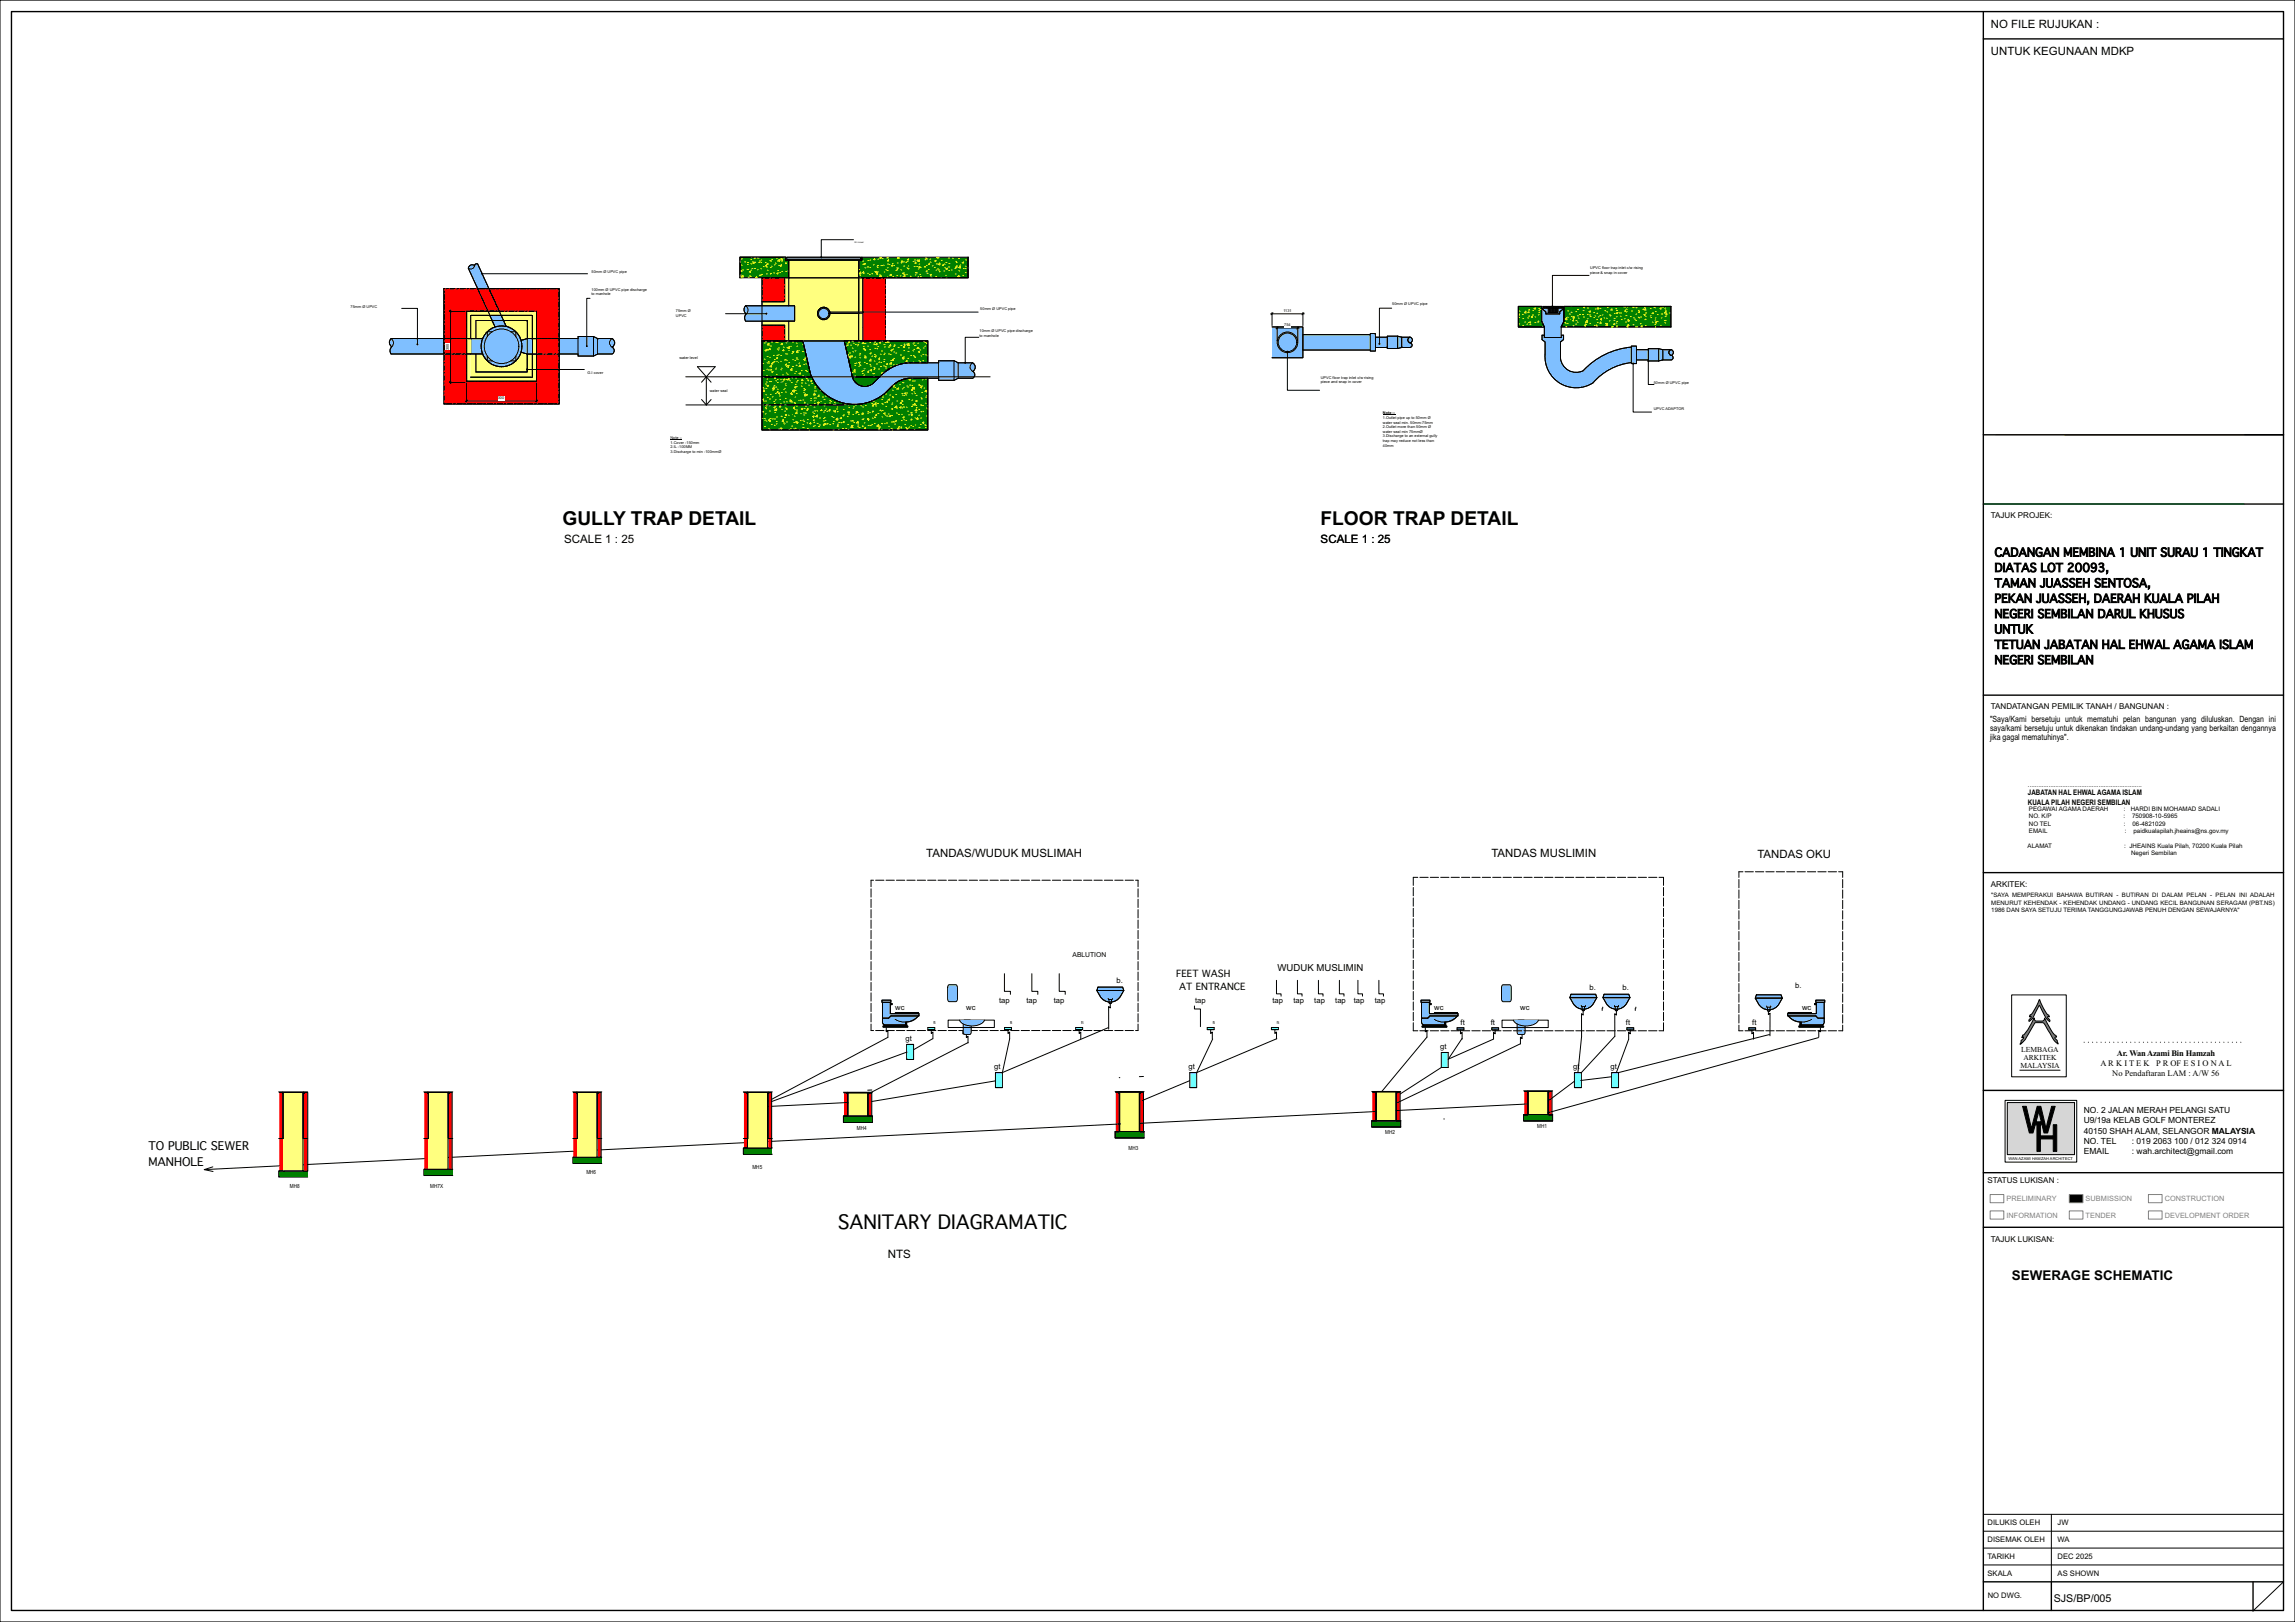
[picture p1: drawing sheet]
<svg xmlns="http://www.w3.org/2000/svg" width="841mm" height="594mm" viewBox="0 0 841 594" stroke-linecap="round" stroke-linejoin="round" font-family="sans-serif">
<defs><g id="words">
<g font-size="7">
<text x="206.1" y="192.4">GULLY TRAP DETAIL</text>
<text x="483.9" y="192.4">FLOOR TRAP DETAIL</text>
<text x="307" y="450.2">SANITARY DIAGRAMATIC</text>
</g>
<text font-size="4.9" x="737.2" y="469">SEWERAGE SCHEMATIC</text>
<g font-size="4.2">
<text x="729.6" y="10.2">NO FILE RUJUKAN :</text>
<text x="729.6" y="20.2">UNTUK KEGUNAAN MDKP</text>
<text x="206.8" y="198.9">SCALE 1 : 25</text>
<text x="484" y="198.9">SCALE 1 : 25</text>
<text x="730.9" y="203.8">CADANGAN MEMBINA 1 UNIT SURAU 1 TINGKAT</text>
<text x="730.9" y="209.5">DIATAS LOT 20093,</text>
<text x="730.9" y="215.1">TAMAN JUASSEH SENTOSA,</text>
<text x="730.9" y="220.7">PEKAN JUASSEH, DAERAH KUALA PILAH</text>
<text x="730.9" y="226.3">NEGERI SEMBILAN DARUL KHUSUS</text>
<text x="730.9" y="232">UNTUK</text>
<text x="730.9" y="237.6">TETUAN JABATAN HAL EHWAL AGAMA ISLAM</text>
<text x="730.9" y="243.2">NEGERI SEMBILAN</text>
<text x="339.4" y="314">TANDAS/WUDUK MUSLIMAH</text>
<text x="546.5" y="314">TANDAS MUSLIMIN</text>
<text x="644" y="314.1">TANDAS OKU</text>
<text x="54.4" y="421.3">TO PUBLIC SEWER</text>
<text x="54.4" y="426.9">MANHOLE</text>
<text x="325.4" y="460.7">NTS</text>
</g>
<text font-size="3.9" x="752.6" y="586.6">SJS/BP/005</text>
<g font-size="3.5">
<text x="431" y="357.8">FEET WASH</text>
<text x="468.1" y="355.6">WUDUK MUSLIMIN</text>
<text x="432.2" y="362.5">AT ENTRANCE</text>
</g>
<g font-size="3.2">
<text x="729.3" y="264.3">&quot;Saya/Kami bersetuju untuk mematuhi pelan bangunan yang diluluskan. Dengan ini</text>
<text x="729.3" y="267.7">saya/kami bersetuju untuk dikenakan tindakan undang-undang yang berkaitan dengannya</text>
<text x="729.3" y="271">jika gagal mematuhinya&quot;.</text>
</g>
<g font-size="3.1">
<text x="775.7" y="386.9">Ar. WanAzami Bin Hamzah</text>
<text x="769.7" y="390.4">A R K I T E K</text>
<text x="774.1" y="393.9">No Pendaftaran LAM : A/W 56</text>
<text x="790.1" y="390.4">P R OF E S I O N A L</text>
<text x="763.6" y="407.8">NO. 2 JALAN MERAH PELANGI SATU</text>
<text x="763.6" y="411.5">U9/19a KELAB GOLF MONTEREZ</text>
<text x="763.6" y="415.2">40150 SHAH ALAM, SELANGOR MALAYSIA</text>
<text x="763.6" y="418.8">NO. TEL</text>
<text x="781.3" y="418.8">: 019</text>
<text x="789" y="418.8">2063</text>
<text x="796.7" y="418.8">100 / 012</text>
<text x="810.5" y="418.8">324</text>
<text x="816.5" y="418.8">0914</text>
<text x="763.6" y="422.5">EMAIL</text>
<text x="781.3" y="422.5">: wah.architect@gmail.com</text>
</g>
<g font-size="2.9">
<text x="729.6" y="189.8">TAJUK PROJEK:</text>
<text x="729.6" y="259.8">TANDATANGAN PEMILIK TANAH / BANGUNAN :</text>
<text x="729.6" y="324.8">ARKITEK:</text>
<text x="728.3" y="433.1">STATUS LUKISAN :</text>
<text x="729.6" y="454.8">TAJUK LUKISAN:</text>
</g>
<g font-size="2.8">
<text x="743.1" y="291.4">JABATAN HAL EHWAL AGAMA ISLAM</text>
<text x="743.1" y="294.7">KUALA PILAH NEGERI SEMBILAN</text>
<text x="409.1" y="360">b.</text>
<text x="582.5" y="362.6">b.</text>
<text x="594.6" y="362.6">b.</text>
<text x="657.9" y="361.7">b.</text>
<text x="328.1" y="369.8">wc</text>
<text x="354.1" y="369.9">wc</text>
<text x="366.1" y="367.4">tap</text>
<text x="376.2" y="367.4">tap</text>
<text x="386.2" y="367.4">tap</text>
<text x="438" y="367.2">tap</text>
<text x="466.3" y="367.3">tap</text>
<text x="474" y="367.3">tap</text>
<text x="481.6" y="367.3">tap</text>
<text x="489.3" y="367.3">tap</text>
<text x="496.1" y="367.3">tap</text>
<text x="503.8" y="367.3">tap</text>
<text x="525.6" y="369.8">wc</text>
<text x="557.1" y="369.9">wc</text>
<text x="660.4" y="369.8">wc</text>
<text x="535.2" y="375.3">ft</text>
<text x="546.3" y="375.3">ft</text>
<text x="595.8" y="375.3">ft</text>
<text x="642.1" y="375.3">ft</text>
<text x="331.8" y="381.4">gt</text>
<text x="527.8" y="384.3">gt</text>
<text x="740.6" y="385.3">LEMBAGA</text>
<text x="741.5" y="388.1">ARKITEK</text>
<text x="364.4" y="391.7">gt</text>
<text x="435.6" y="391.7">gt</text>
<text x="576.6" y="391.7">gt</text>
<text x="590.2" y="391.7">gt</text>
<text x="740.4" y="391">MALAYSIA</text>
<text x="728.3" y="558.5">DILUKIS OLEH</text>
<text x="754" y="558.5">JW</text>
<text x="728.3" y="564.7">DISEMAK OLEH</text>
<text x="754" y="564.7">WA</text>
<text x="728.3" y="570.9">TARIKH</text>
<text x="754" y="570.9">DEC 2025</text>
<text x="728.3" y="577.1">SKALA</text>
<text x="754" y="577.1">AS SHOWN</text>
<text x="728.4" y="585.3">NO DWG.</text>
</g>
<g font-size="2.7" fill="#808080">
<text x="735.3" y="439.9">PRELIMINARY</text>
<text x="764.3" y="439.9">SUBMISSION</text>
<text x="793.3" y="439.9">CONSTRUCTION</text>
<text x="735.3" y="445.9">INFORMATION</text>
<text x="764.3" y="445.9">TENDER</text>
<text x="793.3" y="445.9">DEVELOPMENT ORDER</text>
</g>
<text font-size="2.5" x="393" y="350.7">ABLUTION</text>
<g font-size="2.3">
<text x="743.2" y="288.3">..................................................................</text>
<text x="743.5" y="297.1">PEGAWAI AGAMA DAERAH</text>
<text x="743.5" y="299.8">NO. K/P</text>
<text x="778.1" y="299.8">:</text>
<text x="778.3" y="297.1">:</text>
<text x="780.9" y="297.1">HARDI BIN MOHAMAD SADALI</text>
<text x="781.3" y="299.8">750908-10-5965</text>
<text x="743.5" y="302.5">NO TEL</text>
<text x="743.5" y="305.2">EMAIL</text>
<text x="778.3" y="302.5">:</text>
<text x="778.7" y="305.2">:</text>
<text x="781.5" y="302.5">06-4821029</text>
<text x="781.8" y="305.2">paidkualapilah.jheains@ns.gov.my</text>
<text x="743" y="310.6">ALAMAT</text>
<text x="778.5" y="310.6">: JHEAINS Kuala Pilah, 70200 Kuala Pilah</text>
<text x="780.9" y="313.3">Negeri Sembilan</text>
</g>
<g font-size="2.2">
<text x="729.7" y="328.7">&quot;SAYA MEMPERAKUI BAHAWA BUTIRAN - BUTIRAN DI DALAM PELAN - PELAN INI ADALAH</text>
<text x="729.7" y="331.3">MENURUT KEHENDAK - KEHENDAK UNDANG - UNDANG KECIL BANGUNAN SERAGAM (PBT.NS)</text>
<text x="729.7" y="334">1986 DAN SAYA SETUJU TERIMA TANGGUNGJAWAB PENUH DENGAN SEWAJARNYA&quot;</text>
</g>
<g font-size="2.1">
<text x="314.1" y="413.8">MH4</text>
<text x="563.3" y="413.3">MH1</text>
<text x="507.7" y="415.5">MH2</text>
<text x="413.6" y="421.2">MH3</text>
<text x="214.9" y="429.9">MH6</text>
<text x="275.7" y="428.1">MH5</text>
<text x="106.2" y="435">MH8</text>
<text x="157.7" y="435">MH7X</text>
</g>
<g font-size="1.5">
<text x="342" y="375.2">ft</text>
<text x="354.9" y="376.7">ft</text>
<text x="370.2" y="375.2">ft</text>
<text x="396.2" y="375.2">ft</text>
<text x="444.4" y="375.2">ft</text>
<text x="468" y="375.2">ft</text>
</g>
<g font-size="1.4">
<text x="216.8" y="100">50mm Ø UPVC pipe</text>
<text x="582.8" y="98.5">UPVC floor trap inlet c/w rising</text>
<text x="582.8" y="100.2">piece &amp; snap in cover</text>
<text x="216.8" y="106.5">100mm Ø UPVC pipe discharge</text>
<text x="128.5" y="112.8">75mm Ø UPVC</text>
<text x="216.8" y="108.2">to manhole</text>
<text x="359.3" y="113.5">50mm Ø UPVC pipe</text>
<text x="510.2" y="111.8">50mm Ø UPVC pipe</text>
<text x="247.7" y="114.4">75mm Ø</text>
<text x="247.7" y="116.1">UPVC</text>
<text x="470.3" y="114.4">1131</text>
<text x="470.6" y="119.6">754</text>
<text x="359" y="121.7">10mm Ø UPVC pipe discharge</text>
<text x="359" y="123.4">to manhole</text>
<text x="164.5" y="128.2" transform="rotate(-90 164.5 128.2)">300</text>
<text x="248.9" y="131.4">water level</text>
<text x="215.3" y="137">G.I cover</text>
<text x="260.1" y="143.4">water seal</text>
<text x="484" y="138.7">UPVC floor trap inlet c/w rising</text>
<text x="484" y="140.4">piece and snap in cover</text>
<text x="606" y="140.5">50mm Ø UPVC pipe</text>
<text x="182.4" y="146.3">300</text>
<text x="506.8" y="151.7">Note :-</text>
<text x="506.8" y="153.4">1.Outlet pipe up to 50mm Ø</text>
<text x="506.8" y="155.1">water seal min. 50mm-75mm</text>
<text x="606" y="150.2">UPVC ADAPTOR</text>
<text x="245.7" y="160.8">Note :-</text>
<text x="506.8" y="156.8">2.Outlet more than 50mm Ø</text>
<text x="506.8" y="158.5">water seal min 75mmØ</text>
<text x="506.8" y="160.2">3.Discharge to an external gully</text>
<text x="506.8" y="161.9">trap may reduce not less than</text>
<text x="245.7" y="162.5">1.Cover -150mm</text>
<text x="245.7" y="164.2">2.IL -100MM</text>
<text x="245.7" y="165.9">3.Discharge to min -100mmØ</text>
<text x="506.8" y="163.6">40mm</text>
<text x="736" y="424.8">WAN AZAMI HAMZAH ARCHITECT</text>
</g>
<text font-size=".8" x="313.1" y="89.2">G.I cover</text>
</g></defs>
<path d="M4.2 4.2h832.6v585.7h-832.6zM726.8 4.2v585.7M726.8 14.2h110M726.8 159.2h110M726.8 184.6h110M726.8 254.6h110M726.8 319.6h110M726.8 429.5h110M726.8 449.5h110M726.8 579.4h110M751.7 579.4v10.5M825.6 579.4v10.6" fill="none" stroke="#000" stroke-width=".51"/>
<path d="M0 .1h841v594h-841zM726.8 554.6h110M751.7 554.6v24.8M726.8 573.2h110M726.8 567h110M726.8 560.8h110M836.8 579.4l-11.2 10.6" fill="none" stroke="#000" stroke-width=".37"/>
<path d="M726.8 184.6h95.6" fill="none" stroke="#0f0" stroke-width=".37"/>
<path d="M731.4 159.2h91" fill="none" stroke="#ff0" stroke-width=".37"/>
<path d="M729.3 437.5h5v3h-5zM758.3 437.5h5v3h-5zM787.3 437.5h5v3h-5zM729.3 443.5h5v3h-5zM758.3 443.5h5v3h-5zM787.3 443.5h5v3h-5z" fill="none" stroke="#808080" stroke-width=".37"/>
<path d="M758.3 437.5h5v3h-5z" fill-rule="evenodd" fill="#000"/>
<path d="M735.6 403.8h24.6v19.1h-24.6z" fill-rule="evenodd" fill="#d6d6d6"/>
<path d="M741.2 405.2l2.5 9.8h1.3l.8-3.1h.7v9.8h1.2v-4.6h4.7v4.6h1.3v-9.8h-1.3v4.1h-4.7v-4.1h.6l.7 3.1h1.4l2.7-9.8h-1.3l-2 8.3-1.9-8.3h-1.3l-2.2 8.3-1.9-8.3zM747.2 406.7l.8 4.2h-1.9z" fill-rule="evenodd" fill="#000"/>
<path d="M737.2 364.4h20v30h-20zM734.8 403h26.2v22.6h-26.2zM735.6 403.8h24.6v19.1h-24.6zM741.2 405.2h1.3l1.9 8.3 2.2-8.3h1.3l1.9 8.3 2-8.3h1.3l-2.7 9.8h-1.4l-.7-3.1h-.6v4.1h4.7v-4.1h1.3v9.8h-1.3v-4.6h-4.7v4.6h-1.2v-9.8a.74 .74 0 0 0-.8 .3 .74 .74 0 0 0-.1 .7l-.6 2.1h-1.3zM747.2 406.7l.8 4.2h-1.9z" fill="none" stroke="#000" stroke-width=".37"/>
<path d="M763.7 381.7h58.7" fill="none" stroke="#000" stroke-width=".37" stroke-dasharray=".1 1.5"/>
<path d="M747.4 366.1l2.3 4.7 .5 .6 .6 .4 .2 .6-.5-.1v.5a1.1 1.1 0 0 1 .6 1.4 18.7 18.7 0 0 1-3.6-5.8l-.4 .1-1.4 2.9a3.6 3.6 0 0 1-2.2 2.6v-.4l.9-1-.2-.4-.5 .2 .2-.6a6.9 6.9 0 0 0 2.6-3.8z" fill-rule="evenodd" fill="#808080"/>
<path d="M747.4 366.1l2.3 4.7 .5 .6 .6 .4 .2 .6-.5-.1v.5a1.1 1.1 0 0 1 .6 1.4 18.7 18.7 0 0 1-3.6-5.8l-.4 .1-1.4 2.9a3.6 3.6 0 0 1-2.2 2.6v-.4l.9-1-.2-.4-.5 .2 .2-.6a6.9 6.9 0 0 0 2.6-3.8z" fill="none" stroke="#000" stroke-width=".37"/>
<path d="M745.4 372.9l.6 1.1h2.5l.5-.3 .3-.8 1.1 2.2a10.9 10.9 0 0 0 2.7 4l.6 .7-.7 .2 .1 .4 .8 .6 .3 1.4-.5-.4a18.8 18.8 0 0 1-3.6-5.4 2.35 2.35 0 0 0-1.6-2l-2.5-.1-.5 .5a22 22 0 0 1-5.2 7.5l.3-.7a1.16 1.16 0 0 1 .9-1.4l-.1-.7-.5 .3 .3-.6a16.7 16.7 0 0 0 4.1-6.4z" fill-rule="evenodd" fill="#808080"/>
<path d="M745.4 372.9l.6 1.1h2.5l.5-.3 .3-.8 1.1 2.2a10.9 10.9 0 0 0 2.7 4l.6 .7-.7 .2 .1 .4 .8 .6 .3 1.4-.5-.4a18.8 18.8 0 0 1-3.6-5.4 2.35 2.35 0 0 0-1.6-2l-2.5-.1-.5 .5a22 22 0 0 1-5.2 7.5l.3-.7a1.16 1.16 0 0 1 .9-1.4l-.1-.7-.5 .3 .3-.6a16.7 16.7 0 0 0 4.1-6.4zM726.8 399.4h110M740.2 392h14.7" fill="none" stroke="#000" stroke-width=".37"/>
<path d="M726.8 399.4h110" fill="none" stroke="#000" stroke-width=".51"/>
<path d="M565 112.2h8.1v.7l-1.5 1.3v.8h-5.1v-.8l-1.5-1.3z" fill-rule="evenodd" fill="#7fbfff"/>
<path d="M565 112.2v.7l1.5 1.3v.8h5.1v-.8l1.5-1.3v-.7" fill="none" stroke="#000" stroke-width=".37"/>
<path d="M273.3 112h17.9v5.6h-17.9l-.4-1.4 .5-1.3a1.92 1.92 0 0 1-.1-2.9z" fill-rule="evenodd" fill="#7fbfff"/>
<path d="M273.3 112h17.9v5.6h-17.9l-.4-1.4 .5-1.3a1.92 1.92 0 0 1-.1-2.9z" fill="none" stroke="#000" stroke-width=".37"/>
<path d="M294.2 124.9h15.2l2.9 13.1a4.8 4.8 0 0 0 4 3.5 4.8 4.8 0 0 0 4.8-2.3 17.2 17.2 0 0 1 12.7-6.3h10.2v-.8h5.6l1.5 .8h5.3a1.81 1.81 0 0 1 .1 3.1 1.4 1.4 0 0 1 .7 1.3 1.4 1.4 0 0 1-.8 1.2h-5.3l-1.5 .8h-5.6v-.8h-10.2a9.4 9.4 0 0 0-6.7 2.8 18.2 18.2 0 0 1-10.7 6.5 17.3 17.3 0 0 1-19.4-10.8z" fill-rule="evenodd" fill="#7fbfff"/>
<path d="M294.2 124.9h15.2l2.9 13.1a4.8 4.8 0 0 0 4 3.5 4.8 4.8 0 0 0 4.8-2.3 17.2 17.2 0 0 1 12.7-6.3h10.2v-.8h5.6l1.5 .8h5.3a1.81 1.81 0 0 1 .1 3.1 1.4 1.4 0 0 1 .7 1.3 1.4 1.4 0 0 1-.8 1.2h-5.3l-1.5 .8h-5.6v-.8h-10.2a9.4 9.4 0 0 0-6.7 2.8 18.2 18.2 0 0 1-10.7 6.5 17.3 17.3 0 0 1-19.4-10.8z" fill="none" stroke="#000" stroke-width=".37"/>
<path d="M172.5 124h4.4a7.5 7.5 0 0 0 0 5.7h-4.4z" fill-rule="evenodd" fill="#7fbfff"/>
<path d="M172.5 124h4.4a7.5 7.5 0 0 0 0 5.7h-4.4z" fill="none" stroke="#000" stroke-width=".37"/>
<path d="M143.3 124h19.4v5.7h-19.4l-.4-1.4 .7-1.3a1.91 1.91 0 0 1-.3-3z" fill-rule="evenodd" fill="#7fbfff"/>
<path d="M143.3 124h19.4v5.7h-19.4l-.4-1.4 .7-1.3a1.91 1.91 0 0 1-.3-3z" fill="none" stroke="#000" stroke-width=".37"/>
<path d="M204.9 124h6.9v-.7h5.7l1.5 .7h5.3a1.78 1.78 0 0 1 0 3.1 1.4 1.4 0 0 1 .8 1.3 1.4 1.4 0 0 1-.8 1.3h-5.3l-1.5 .7h-5.7v-.7h-6.9z" fill-rule="evenodd" fill="#7fbfff"/>
<path d="M204.9 124h6.9v-.7h5.7l1.5 .7h5.3a1.78 1.78 0 0 1 0 3.1 1.4 1.4 0 0 1 .8 1.3 1.4 1.4 0 0 1-.8 1.3h-5.3l-1.5 .7h-5.7v-.7h-6.9z" fill="none" stroke="#000" stroke-width=".37"/>
<path d="M162.7 105.7v42.2h42.2v-42.2zM171 114h25.6v25.7h-25.6z" fill-rule="evenodd" fill="#f00"/>
<path d="M162.7 105.7h42.2v42.2h-42.2zM171 114h25.6v25.7h-25.6z" fill="none" stroke="#000" stroke-width=".37"/>
<path d="M183 114h13.6v10h-1.5v-8.5h-11.4z" fill-rule="evenodd" fill="#ffff7f"/>
<path d="M196.6 114h-13.6l.7 1.5h11.4v8.5h1.5" fill="none" stroke="#000" stroke-width=".37"/>
<path d="M178.8 114h4.2l.7 1.5h-4.2z" fill="#ffff7f"/>
<path d="M183 114h-4.2l.7 1.5h4.2" fill="none" stroke="#000" stroke-width=".37"/>
<path d="M171 114h7.8l.7 1.5h-7v8.5h-1.5z" fill-rule="evenodd" fill="#ffff7f"/>
<path d="M178.8 114h-7.8v10h1.5v-8.5h7" fill="none" stroke="#000" stroke-width=".37"/>
<path d="M171 124h1.5v5.7h-1.5z" fill="#ffff7f"/>
<path d="M172.5 124h-1.5v5.7h1.5" fill="none" stroke="#000" stroke-width=".37"/>
<path d="M171 129.7h1.5v8.4h22.6v-8.4h1.5v10h-25.6z" fill-rule="evenodd" fill="#ffff7f"/>
<path d="M172.5 129.7h-1.5v10h25.6v-10h-1.5v8.4h-22.6" fill="none" stroke="#000" stroke-width=".37"/>
<path d="M195.1 124h1.5v5.7h-1.5z" fill="#ffff7f"/>
<path d="M196.6 124h-1.5v5.7h1.5" fill="none" stroke="#000" stroke-width=".37"/>
<path d="M183.7 115.5h11.4v8.5h-1.9v-6.6h-8.7z" fill-rule="evenodd" fill="#ffff7f"/>
<path d="M184.5 117.4l-.8-1.9h11.4v8.5h-1.9v-6.6" fill="none" stroke="#000" stroke-width=".37"/>
<path d="M184.5 117.4h8.7v6.6l-2.2 .7a7.5 7.5 0 0 0-5.5-5.1z" fill-rule="evenodd" fill="#ffff7f"/>
<path d="M184.5 117.4h8.7v6.6l-2.2 .7a7.5 7.5 0 0 0-5.5-5.1z" fill="none" stroke="#000" stroke-width=".37"/>
<path d="M174.4 117.4h6l1 2.4a7.5 7.5 0 0 0-4.5 4.2h-2.5z" fill-rule="evenodd" fill="#ffff7f"/>
<path d="M174.4 117.4h6l1 2.4a7.5 7.5 0 0 0-4.5 4.2h-2.5z" fill="none" stroke="#000" stroke-width=".37"/>
<path d="M172.5 115.5h7l.9 1.9h-6v6.6h-1.9z" fill-rule="evenodd" fill="#ffff7f"/>
<path d="M174.4 117.4v6.6h-1.9v-8.5h7l.9 1.9" fill="none" stroke="#000" stroke-width=".37"/>
<path d="M174.4 129.7h2.5a7.5 7.5 0 0 0 7.3 4.6 7.5 7.5 0 0 0 6.8-5.3l2.2 .7v6.6h-18.8z" fill-rule="evenodd" fill="#ffff7f"/>
<path d="M174.4 129.7h2.5a7.5 7.5 0 0 0 7.3 4.6 7.5 7.5 0 0 0 6.8-5.3l2.2 .7v6.6h-18.8z" fill="none" stroke="#000" stroke-width=".37"/>
<path d="M172.5 129.7h1.9v6.6h18.8v-6.6h1.9v8.4h-22.6z" fill-rule="evenodd" fill="#ffff7f"/>
<path d="M172.5 129.7h1.9v6.6h18.8v-6.6h1.9v8.4h-22.6" fill="none" stroke="#000" stroke-width=".37"/>
<circle cx="183.8" cy="126.8" r="7.5" fill="#7fbfff"/>
<circle cx="183.8" cy="126.8" r="7.5" fill="none" stroke="#000" stroke-width=".37"/>
<path d="M466.2 119.7h11.3v11.3h-11.3z" fill="#7fbfff"/>
<path d="M466.2 119.7h11.3v11.3h-11.3" fill="none" stroke="#000" stroke-width=".37"/>
<path d="M477.5 122.6h24.7v5.6h-24.7z" fill="#7fbfff"/>
<path d="M502.2 122.6h-24.7v5.6h24.7" fill="none" stroke="#000" stroke-width=".37"/>
<path d="M502.2 122.2h1.8v6.4h-1.8z" fill="#7fbfff"/>
<path d="M504 122.2h-1.8v6.4h1.8" fill="none" stroke="#000" stroke-width=".37"/>
<path d="M504 123.5h4.4v3.8h-4.4z" fill="#7fbfff"/>
<path d="M508.4 123.5h-4.4v3.8h4.4" fill="none" stroke="#000" stroke-width=".37"/>
<path d="M508.4 123.1h3.8v4.5h-3.8z" fill="#7fbfff"/>
<path d="M512.2 123.1h-3.8v4.5h3.8" fill="none" stroke="#000" stroke-width=".37"/>
<path d="M512.2 123.1l1.5 .4v3.8l-1.5 .3z" fill="#7fbfff"/>
<path d="M513.7 123.5l-1.5-.4v4.5l1.5-.3" fill="none" stroke="#000" stroke-width=".37"/>
<path d="M513.7 123.5h3a1.12 1.12 0 0 0-.8 1.3 1.12 1.12 0 0 0 1.2 .9l.4 .8-.5 .7-3.3 .1z" fill-rule="evenodd" fill="#7fbfff"/>
<path d="M513.7 123.5h3a1.12 1.12 0 0 0-.8 1.3 1.12 1.12 0 0 0 1.2 .9l.4 .8-.5 .7-3.3 .1z" fill="none" stroke="#000" stroke-width=".37"/>
<path d="M516.1 123.9a.92 .92 0 0 1 1.4 .2 .92 .92 0 0 1-.4 1.3 .94 .94 0 0 1-1.1-.4 .94 .94 0 0 1 .1-1.1z" fill-rule="evenodd" fill="#7fbfff"/>
<path d="M516.1 123.9a.92 .92 0 0 1 1.4 .2 .92 .92 0 0 1-.4 1.3 .94 .94 0 0 1-1.1-.4 .94 .94 0 0 1 .1-1.1z" fill="none" stroke="#000" stroke-width=".37"/>
<path d="M609.3 128.1h3.1a1.12 1.12 0 0 0-.8 1.2 1.12 1.12 0 0 0 1.1 1l.4 .7-.4 .8h-3.4z" fill-rule="evenodd" fill="#7fbfff"/>
<path d="M609.3 128.1h3.1a1.12 1.12 0 0 0-.8 1.2 1.12 1.12 0 0 0 1.1 1l.4 .7-.4 .8h-3.4z" fill="none" stroke="#000" stroke-width=".37"/>
<path d="M611.8 128.5a.92 .92 0 0 1 1.4 .2 .92 .92 0 0 1-.4 1.3 .94 .94 0 0 1-1.1-.4 .94 .94 0 0 1 .1-1.1z" fill-rule="evenodd" fill="#7fbfff"/>
<path d="M611.8 128.5a.92 .92 0 0 1 1.4 .2 .92 .92 0 0 1-.4 1.3 .94 .94 0 0 1-1.1-.4 .94 .94 0 0 1 .1-1.1z" fill="none" stroke="#000" stroke-width=".37"/>
<path d="M607.8 127.7l1.5 .4v3.7l-1.5 .4z" fill="#7fbfff"/>
<path d="M609.3 128.1l-1.5-.4v4.5l1.5-.4" fill="none" stroke="#000" stroke-width=".37"/>
<path d="M604 127.7h3.8v4.5h-3.8z" fill="#7fbfff"/>
<path d="M607.8 127.7h-3.8v4.5h3.8" fill="none" stroke="#000" stroke-width=".37"/>
<path d="M599.7 128.1h4.3v3.7h-4.3z" fill="#7fbfff"/>
<path d="M604 128.1h-4.3v3.7h4.3" fill="none" stroke="#000" stroke-width=".37"/>
<path d="M597.8 126.8h1.9v6.4h-1.9z" fill="#7fbfff"/>
<path d="M599.7 126.8h-1.9v6.4h1.9" fill="none" stroke="#000" stroke-width=".37"/>
<path d="M565.1 122.8h.8v.8h6.2v-.8h.9v1.6l-1.1 .9v6a5.8 5.8 0 0 0 8.3 4.5 27.3 27.3 0 0 1 17.6-8.7v5.7a21.7 21.7 0 0 0-14 7.4 11.4 11.4 0 0 1-12.1 .2 11.4 11.4 0 0 1-5.5-10.7v-4.4l-1.1-.9z" fill-rule="evenodd" fill="#7fbfff"/>
<path d="M565.1 122.8h.8v.8h6.2v-.8h.9v1.6l-1.1 .9v6a5.8 5.8 0 0 0 8.3 4.5 27.3 27.3 0 0 1 17.6-8.7v5.7a21.7 21.7 0 0 0-14 7.4 11.4 11.4 0 0 1-12.1 .2 11.4 11.4 0 0 1-5.5-10.7v-4.4l-1.1-.9z" fill="none" stroke="#000" stroke-width=".37"/>
<path d="M565 112.9l1.5 1.3v.8h5.1v-.8l1.5-1.3v4.8l-1 2.1v3.8h-6.2v-3.8l-.9-2.1z" fill-rule="evenodd" fill="#7fbfff"/>
<path d="M572.1 119.8l1-2.1v-4.8l-1.5 1.3v.8h-5.1v-.8l-1.5-1.3v4.8l.9 2.1v3.8h6.2" fill="none" stroke="#000" stroke-width=".37"/>
<path d="M573.1 112.2h39.2v7.6h-40.2l1-2.1z" fill-rule="evenodd" fill="#007f00"/>
<path d="M612.3 112.2h-39.2v5.5l-1 2.1h40.2" fill="none" stroke="#000" stroke-width=".37"/>
<path d="M556.4 112.2h8.6v5.5l.9 2.1h-9.5z" fill-rule="evenodd" fill="#007f00"/>
<path d="M565 112.2h-8.6v7.6h9.5l-.9-2.1" fill="none" stroke="#000" stroke-width=".37"/>
<path d="M315.8 94.2h39v7.5h-40.1v-6.4h1.1z" fill-rule="evenodd" fill="#007f00"/>
<path d="M315.8 94.2v1.1h-1.1v6.4h40.1v-7.5" fill="none" stroke="#000" stroke-width=".37"/>
<path d="M271.2 94.2h16.7v1.1h1.1v6.4h-17.8z" fill-rule="evenodd" fill="#007f00"/>
<path d="M271.2 101.7v-7.5h16.7v1.1h1.1v6.4" fill="none" stroke="#000" stroke-width=".37"/>
<path d="M314.7 101.7h1.5v13h-1.5z" fill="#ffff7f"/>
<path d="M316.2 101.7h-1.5v13h1.5" fill="none" stroke="#000" stroke-width=".37"/>
<path d="M289 101.7h25.7v13h-10.6a2.26 2.26 0 0 0-3.2-1.9 2.26 2.26 0 0 0-.5 3.8 2.26 2.26 0 0 0 3.6-1.2l.1-.7h10.6v10.2h-25.7v-7.3h2.2v-5.6h-2.2z" fill-rule="evenodd" fill="#ffff7f"/>
<path d="M289 101.7h25.7v13h-10.6a2.26 2.26 0 0 0-3.2-1.9 2.26 2.26 0 0 0-.5 3.8 2.26 2.26 0 0 0 3.6-1.2l.1-.7h10.6v10.2h-25.7v-7.3h2.2v-5.6h-2.2z" fill="none" stroke="#000" stroke-width=".37"/>
<path d="M289 95.3h25.7v6.4h-25.7z" fill="#ffff7f"/>
<path d="M314.7 95.3h-25.7v6.4h25.7" fill="none" stroke="#000" stroke-width=".37"/>
<path d="M287.5 101.7h1.5v10.3h-9.8v-1.5h8.3z" fill-rule="evenodd" fill="#ffff7f"/>
<path d="M289 101.7h-1.5v8.8h-8.3v1.5h9.8" fill="none" stroke="#000" stroke-width=".37"/>
<path d="M279.2 117.6h9.8v7.3h-1.5v-5.8h-8.3z" fill-rule="evenodd" fill="#ffff7f"/>
<path d="M289 117.6h-9.8v1.5h8.3v5.8h1.5" fill="none" stroke="#000" stroke-width=".37"/>
<path d="M279.2 101.7h8.3v8.8h-8.3z" fill="#f00"/>
<path d="M287.5 101.7h-8.3v8.8h8.3" fill="none" stroke="#000" stroke-width=".37"/>
<path d="M279.2 119.1h8.3v5.8h-8.3z" fill="#f00"/>
<path d="M287.5 119.1h-8.3v5.8h8.3" fill="none" stroke="#000" stroke-width=".37"/>
<path d="M316.2 101.7h8.3v23.2h-8.3z" fill="#f00"/>
<path d="M324.5 101.7h-8.3v23.2h8.3" fill="none" stroke="#000" stroke-width=".37"/>
<path d="M314.7 114.7h1.5v10.2h-1.5z" fill="#ffff7f"/>
<path d="M316.2 114.7h-1.5v10.2h1.5" fill="none" stroke="#000" stroke-width=".37"/>
<path d="M279.2 138h18.2a17.3 17.3 0 0 0 26.9 6.1l2.8-2.8a9.4 9.4 0 0 1 6.7-2.8h6.2v19h-60.8z" fill-rule="evenodd" fill="#007f00"/>
<path d="M279.2 138h18.2a17.3 17.3 0 0 0 26.9 6.1l2.8-2.8a9.4 9.4 0 0 1 6.7-2.8h6.2v19h-60.8z" fill="none" stroke="#000" stroke-width=".37"/>
<path d="M279.2 124.9h15l3.2 13.1h-18.2z" fill-rule="evenodd" fill="#007f00"/>
<path d="M279.2 124.9h15l3.2 13.1h-18.2z" fill="none" stroke="#000" stroke-width=".37"/>
<path d="M309.4 124.9h30.6v8h-6.2a15.3 15.3 0 0 0-11.4 5.1h-10.1z" fill-rule="evenodd" fill="#007f00"/>
<path d="M309.4 124.9h30.6v8h-6.2a15.3 15.3 0 0 0-11.4 5.1h-10.1z" fill="none" stroke="#000" stroke-width=".37"/>
<path d="M312.3 138h10.1a9.7 9.7 0 0 1-3.9 3.2 4.7 4.7 0 0 1-6.2-3.2z" fill-rule="evenodd" fill="#007f00"/>
<path d="M312.3 138h10.1a9.7 9.7 0 0 1-3.9 3.2 4.7 4.7 0 0 1-6.2-3.2z" fill="none" stroke="#000" stroke-width=".37"/>
<path d="M288.3 94.2h27.1v.8h-27.1z" fill="#7fbfff"/>
<path d="M315.4 94.2h-27.1v.8h27.1" fill="none" stroke="#000" stroke-width=".37"/>
<circle cx="301.9" cy="114.8" r="2.26" fill="#7fbfff"/>
<g fill="none" stroke="#000" stroke-width=".37">
<path d="M171 114h25.6v25.7h-25.6"/>
<circle cx="301.9" cy="114.8" r="2.26"/>
</g>
<path d="M172.2 97.3l.6-.3 1.1 .2 .4-.5h.8l4.1 9h-4.2l-3.4-7.5z" fill-rule="evenodd" fill="#7fbfff"/>
<path d="M172.2 97.3l.6-.3 1.1 .2 .4-.5h.8l4.1 9h-4.2l-3.4-7.5z" fill="none" stroke="#000" stroke-width=".37"/>
<path d="M191 124.7l2.2-.7h1.9v5.7h-1.9l-2.2-.7 .3-1.9z" fill-rule="evenodd" fill="#7fbfff"/>
<path d="M191 124.7l2.2-.7h1.9v5.7h-1.9l-2.2-.7 .3-1.9z" fill="none" stroke="#000" stroke-width=".37"/>
<path d="M179.5 115.5h4.2l1.8 4.1-1.8-.2-2.3 .4z" fill-rule="evenodd" fill="#7fbfff"/>
<g fill="none" stroke="#000" stroke-width=".37">
<path d="M171.6 98.2l3.4 7.5M173.9 97.3a1.44 1.44 0 0 1-2.3 .9M173.9 97.3l.4-.6h.8l10.4 22.9M173.9 97.3a1.44 1.44 0 0 0-2.3 .9M288.3 94.2h27.1v.8h-27.1M289 95.3v16.7M312.8 87.8h-11.8v6.4M314.7 95.3v29.6M315.8 94.2v1.1h-1.1v6.4h40.1v-7.5M315.8 94.2v1.1h-27.9v-1.1h-16.7v7.5M315.8 94.2h39M354.8 94.2v7.5h-83.6"/>
<path d="M147.2 113h5.8v13.1M162.7 105.7v18.3h8.3v-10h7.8l-3.8-8.3M162.7 105.7v42.2M162.7 105.7h42.2v42.2h-42.2M171 114h25.6v25.7h-25.6M172.5 115.5h22.6v22.6h-22.6M174.4 117.4h18.8v18.9h-18.8M175 105.7h4.2l3.8 8.3h-4.2M175 105.7l6.4 14.1M176.7 100.3h38.6M179.5 115.5h4.2l1.8 4.1-1.8-.2-2.3 .4zM183 114l-3.8-8.3h25.7v18.3h-8.3v-10"/>
<path d="M216.2 109.3h-1.2v17.4M265.9 114.9h14.9M271.2 101.7v-7.5h16.7v1.1h1.1v6.4M273.3 112a1.91 1.91 0 0 0 .2 3M273.3 112h17.9v5.6h-17.9l-.4-1.3 .6-1.3M273.3 112a1.91 1.91 0 0 1 .2 3M279.2 101.7h8.3v8.8h-8.3v8.6h8.3v5.8h-8.3M287.5 101.7h-8.3v8.8h8.3M287.5 119.1h-8.3v5.8h8.3M289 117.6v7.3M304.1 114.3h54.3M316.2 101.7h8.3v23.2h-8.3"/>
<path d="M324.5 101.7h-8.3v23.2h8.3M466.2 119.7h11.3v11.3h-11.3M565 112.2h-8.6v7.6h9.5l-.9-2.1M565 112.2v5.5M565 117.7l.9 2.1M565 112.2h-8.6v7.6h9.5M565 112.9l1.5 1.3v.8h5.1v-.8l1.5-1.3M565.3 112.2h7.4v.7h-7.4M565.4 112.2v.7M565.6 112.2v.7M565.9 112.2v.7M565.9 119.8v3.8h6.2v-3.8"/>
<path d="M566.1 112.2v.7M566.3 112.2v.7M566.5 112.2v.7M566.7 112.2v.7M566.9 112.2v.7M567.2 112.2v.7M567.3 112.9h3.6v1.6h-3.6M567.4 112.2v2.3M567.6 112.2v2.3M567.8 112.2v2.3M568 112.2v2.3M568.2 112.2v2.3"/>
<path d="M568.5 112.2v2.3M568.7 112.2v2.3M568.9 112.2v2.3M569.1 112.2v2.3M569.3 112.2v2.3M569.6 112.2v2.3M569.8 112.2v2.3M570 112.2v2.3M570.2 112.2v2.3M570.4 112.2v2.3M570.6 112.2v2.3M570.9 112.2v2.3"/>
<path d="M571.1 112.2v.7M571.3 112.2v.7M571.6 112.2v.7M571.8 112.2v.7M572 112.2v.7M572.1 119.8l1-2.1v-5.5h39.2v7.6M572.1 119.8h40.2M572.2 112.2v.7M572.4 112.2v.7M572.7 112.2v.7M143.3 124a1.91 1.91 0 0 1 .3 3M143.3 124a1.91 1.91 0 0 0 .3 3"/>
<path d="M143.3 124h33.6M143.6 127l-.7 1.3 .4 1.4h33.6M171 129.7v-5.7h-8.3v5.7h8.3v10h25.6v-10h8.3v18.2h-42.2M178.6 130.4v1.8h1.8M180.4 121.5h-1.8v1.7M187.2 121.5h1.8v1.7M189 130.4v1.8h-1.8M191 129l2.2 .7h18.6M196.6 129.7v-5.7h8.3v5.7M211.8 124h-18.6l-2.2 .7M217.5 123.3h-5.7v7.1h5.7M217.5 123.3v7.1"/>
<path d="M217.5 123.3l1.5 .7M219 124h5.3M219 129.7h5.3M219 124v5.7M219 129.7l-1.5 .7M224.3 124a1.78 1.78 0 0 0 0 3.1M224.3 124a1.78 1.78 0 0 1 0 3.1M224.3 127.1a1.41 1.41 0 0 1 0 2.6M251.3 138h111.5M258.8 138l3.3-3.7h-6.5l5 5.7M258.8 138l-1.7 2M258.8 138v10.3"/>
<path d="M279.2 138h18.2a17.3 17.3 0 0 0 26.9 6.1l2.8-2.8a9.4 9.4 0 0 1 6.7-2.8h6.2v19h-60.8zM279.2 124.9h15l3.2 13.1h-18.2zM279.2 124.9v32.6h60.8v-19M279.2 124.9h60.8v8M294.2 124.9l2.8 12.1a17.3 17.3 0 0 0 27.3 7.1l2.8-2.8a9.4 9.4 0 0 1 6.7-2.8h10.2M309.4 124.9l2.8 12.1a4.7 4.7 0 0 0 3 4.2 4.7 4.7 0 0 0 5.1-1.1l2.8-2.9a15.1 15.1 0 0 1 10.7-4.3h10.2M309.4 124.9h30.6v8h-6.2a15.3 15.3 0 0 0-11.4 5.1h-10.1zM349.6 132.1l1.5 .8M349.6 132.1v7.2M349.6 132.1h-5.6v7.2h5.6M351.1 132.9h5.3M351.1 138.5h5.3"/>
<path d="M351.1 138.5l-1.5 .8M351.1 132.9v5.6M356.4 132.9a1.78 1.78 0 0 1 .1 3.1M356.4 132.9a1.78 1.78 0 0 0 .1 3.1M356.5 136a1.41 1.41 0 0 1 0 2.5M358.7 123.5h-5v9.3M477.5 122.6h24.7M477.5 128.2h24.7M502.2 122.2h1.8v6.4h-1.8M504 123.5h4.4M504 127.3h4.4M512.2 123.1h-3.8v4.5h3.8"/>
<path d="M512.2 123.1v4.5M512.2 123.1l1.5 .4M513.7 123.5h3M513.7 123.5v3.8M513.7 127.3l-1.5 .3M516.7 123.5a1.07 1.07 0 0 0-.8 1.1 1.07 1.07 0 0 0 .9 1M516.7 123.5a1.07 1.07 0 0 1 .9 1 1.07 1.07 0 0 1-.8 1.1M516.8 125.6a.85 .85 0 0 1 .7 .9 .85 .85 0 0 1-.8 .8h-3M565.9 122.8h-.8v1.6l1.1 .9v4.4a11.4 11.4 0 0 0 5.5 10.7 11.4 11.4 0 0 0 12.1-.2 21.7 21.7 0 0 1 14-7.4M572.1 122.8h.9v1.6l-1.1 .9v6a5.8 5.8 0 0 0 8.3 4.5 27.3 27.3 0 0 1 17.6-8.7M597.8 126.8h1.9v6.4h-1.9M599.7 128.1h4.3"/>
<path d="M599.7 131.8h4.3M607.8 127.7h-3.8v4.5h3.8M607.8 127.7l1.5 .4M607.8 127.7v4.5M609.3 131.8l-1.5 .4M609.3 128.1v3.7M609.3 128.1h3.1M612.4 128.1a1.07 1.07 0 0 0-.8 1 1.07 1.07 0 0 0 .8 1.1M612.4 128.1a1.07 1.07 0 0 1 .8 1 1.07 1.07 0 0 1-.8 1.1M612.4 130.2a.85 .85 0 0 1 .7 .8 .85 .85 0 0 1-.7 .8h-3.1M170.5 146.8h26.6M171 140.2v7.1"/>
<path d="M171.3 146.5l-.7 .7M196.6 140.2v7.1M197 146.5l-.7 .7M251.4 148.3h60.3M257.1 146.3l1.7 2M260.6 146.3l-1.8 2"/>
<circle cx="301" cy="94.2" r=".18"/>
<circle cx="176.7" cy="100.3" r=".18"/>
<circle cx="280.9" cy="114.9" r=".18"/>
<circle cx="301.9" cy="114.8" r="1.88"/>
<circle cx="301.9" cy="114.8" r="2.26"/>
<circle cx="304.1" cy="114.3" r=".18"/>
<circle cx="153" cy="126.1" r=".18"/>
<circle cx="183.8" cy="126.8" r="6.3"/>
<circle cx="183.8" cy="126.8" r="7.5"/>
<circle cx="215" cy="126.8" r=".18"/>
<circle cx="353.7" cy="132.9" r=".18"/>
<circle cx="471.8" cy="125.4" r="3.4"/>
<circle cx="471.8" cy="125.4" r="3.8"/>
</g>
<g fill="none" stroke="#ff0" stroke-width=".37">
<path d="M271.2 95.7l.1-.2 .1 .5h-.2M271.4 94.9h.1M271.5 99.1h.1M271.5 99.4h.1M271.6 97.1h.1M271.7 94.8h.1M272.1 98.9h.1M272.9 95.9h.1M273.8 98.7h.1M273.9 98.7h.1M273.9 96.8h.1M273.9 96.2h.1"/>
<path d="M274.6 99.6l.5-.2-.1 .4zM275.1 99h.1M275.2 95.1h.1M275.2 96.6h.1M275.3 94.3h.1M275.6 98.4h.1M275.7 95.9h.1M276.3 94.5l.5-.2-.1 .4zM276.3 96l.1 .4h-.4zM276.5 98.3h.1M276.6 96.1h.1M277.5 98.8h.1"/>
<path d="M277.7 94.2l-.2 .2 .6 .1v-.3M278 96.1h.1M278.3 95.6h.1M278.7 98.4h.1M278.8 96.1h.1M278.9 95.2h.1M279.7 97.7h.1M280.4 96.2h.1M280.5 97.3l.5-.2-.2 .4zM280.9 97.8h.1M281.2 99h.1M281.4 96.4v.5l-.4-.1z"/>
<path d="M282.1 95.4h.1M282.3 98h.1M282.4 95.7h.1M282.6 95.4h.1M282.7 97.5h.1M282.8 95h.1M283.5 99.9h.1M283.7 97h.1M284.1 96.4h.1M284.5 94.8h.1M285 99.1h.1M285.3 97.2h.1"/>
<path d="M285.6 95.7l-.1-.7-.5 .6 .6 .1M285.8 99.8h.1M285.9 97.5h.1M285.9 95.2h.1M286.1 94.7h.1M286.4 95.6h.1M286.4 95l.5-.1-.2 .4zM286.4 96.9v.4h-.4zM286.4 99.4h.1M287.2 94.4h.1M287.8 96.3h.1M287.8 96.5h.1"/>
<path d="M287.9 99.4h.1M288.7 99.3h.1M314.7 98.7h.1M315.4 99.6l.1 .7-.7-.1zM316.1 95.7h.1M316.2 96.8h.1M316.5 99.5v.4h-.4zM316.5 96.7l.6-.2-.2 .4zM317 98.1h.1M317.7 97.8h.1M318 97.8h.1M318 95.4h.1"/>
<path d="M318.8 98h.1M318.8 95.3h.1M320 97h.1M320.5 99.5h.1M320.5 94.7l.1 .4h-.4zM320.7 99.5l.5-.1-.1 .4zM321.3 100h.1M321.4 97.5h.1M321.5 97.9h.1M321.5 99.6h.1M321.5 99.9l.1 .5h-.5zM321.6 97.3h.1"/>
<path d="M321.7 94.9h.1M322.4 94.5l.5-.2-.1 .4zM322.9 97.3h.1M323.1 97.3h.1M323.2 94.7h.1M323.7 97.2h.1M323.9 99.6h.1M324.6 98.8h.1M324.9 94.5h.1M325.1 99.1h.1M325.2 98.1h.1M325.2 96.7h.1"/>
<path d="M325.3 94.4h.1M325.5 95.1l.1 .4h-.4zM325.8 96.9h.1M326.6 97.3l.5-.2-.2 .4zM326.9 96.6h.1M327.5 97.3h.1M328.3 99.1h.1M328.6 98.1h.1M328.6 98.7h.1M328.8 96.3h.1M329 98.2h.1M329.2 94.2l-.3 .4 .6 .1-.1-.5"/>
<path d="M330.1 98.9h.1M330.2 96.3h.1M330.6 95.5l.1 .5h-.4zM331 95.9h.1M331.2 97.5h.1M331.9 96.1h.1M332.3 98.1h.1M332.4 95.8h.1M332.5 95l.5-.2-.2 .4zM332.7 98.4h.1M332.7 97.4h.1M332.7 98.5h.1"/>
<path d="M334.6 95.8h.1M335 97.6h.1M335.1 95.2h.1M335.4 99.9h.1M335.6 96l.1 .4h-.4zM335.8 99.9h.1M335.9 97.6h.1M336 95.3h.1M336.4 98.5h.1M336.7 97.8l.4-.1-.1 .4zM336.8 96.7h.1M336.9 95.1l.1 .7-.6-.1z"/>
<path d="M337.2 97.9h.1M338.7 97.8h.1M338.9 97.7h.1M339 95.1h.1M339.2 94.5h.1M339.4 99.5h.1M339.4 97.2h.1M339.5 99.2h.1M339.5 94.8h.1M340.1 98.7h.1M340.6 96.4l.1 .5-.4-.1zM340.8 94.9h.1"/>
<path d="M340.9 96h.1M341.6 97.4h.1M342.4 97.9h.1M342.6 95.6l.4-.2-.1 .4zM343 99h.1M343.1 96.6h.1M343.1 94.3h.1M343.4 94.6h.1M343.5 98.5h.1M343.8 94.4h.1M343.9 98.9h.1M344.2 99.5h.1"/>
<path d="M344.4 96.9v-.6l-.6 .6 .6 .1M344.9 95.3h.1M345.6 96.9l.1 .4h-.4zM345.9 99.3h.1M346 96.7h.1M346.1 98.1h.1M346.6 98.5h.1M346.7 96.2h.1M346.7 98.4l.5-.2-.1 .5zM347.5 94.5h.1M347.6 97.8h.1M347.6 99.1h.1"/>
<path d="M347.7 96.5h.1M348.6 98.9h.1M349 94.6h.1M349.9 98.2h.1M350.1 98h.1M350.2 95.7h.1M350.4 96.2h.1M350.7 97.3v.5l-.4-.1zM351.3 94.7h.1M351.4 99.2h.1M351.7 97.1h.1M351.8 97.5l.1 .6-.6-.1z"/>
<path d="M352.6 96.2l.5-.2-.1 .4zM353 98.3h.1M353.6 98.4h.1M353.7 99.8h.1M353.7 97.5h.1M353.8 95.2h.1M354.7 98.1h.1M271.2 101l.3-.3 .1 .6h-.4M271.5 101.8h.1M272 101.4h.1M272.3 100.8l.1 .4h-.4zM274.2 101.5h.1"/>
<path d="M274.6 101.1h.1M275 101.3h.1M277.3 101.2l.1 .5h-.4zM278.3 100.8h.1M278.6 100.8h.1M279.1 100.5h.1M280.8 100.3h.1M282.2 100.3h.1M282.2 101.8h.1M282.3 100.2h.1M284.7 100.1l.4-.2-.1 .5zM314.9 100.4h.1"/>
<path d="M314.9 101.8h.4M315.1 100.8h.1M316.4 100.3h.1M317.9 100.1h.1M318.6 100.6h.1M319.5 100.3h.1M322.3 100.7h.1M323 101.4l-.1-.6-.6 .6 .7 .1M325 101.4h.1M326.1 100.9h.1M326.2 100.8l.3-.4 .1 .4zM327.2 101.3h.1"/>
<path d="M328.2 101.6h.1M328.6 101h.1M329.8 101h.1M330.8 100.1l.5-.2-.2 .5zM330.9 101.2h.1M331.3 100.6h.1M331.6 101.2l-.1-.4-.3 .4 .4 .1M332.2 100.5h.1M333.6 101.2h.1M335.3 100.7h.1M336.6 101.3l.1 .4h-.4zM337.1 100.5h.1"/>
<path d="M337.3 101.3h.1M339.7 100.1h.1M340.9 100.7l.4-.2-.1 .4zM341 101.5h.1M341.6 101.7v.1M342.9 101.3h.1M344.7 101.7h.1M346.5 100.8h.1M346.7 101.7h.1M350 100.4h.1M350.9 101.2l.5-.2-.1 .4zM351.2 101.1h.1"/>
<path d="M351.4 101.2h.1M352.9 100.9h.1M556.4 115.2l.4-.1-.2 .4M556.4 115.4l.2 .1M556.4 115.4v.4M556.5 118.6h.1M556.6 116.3h.1M556.7 114h.1M557.9 115.2h.1M558 119.2h.1M558.1 116.7h.1M558.6 114.5l.6-.5v.6z"/>
<path d="M558.8 117.9h.1M559.5 118.7h.1M559.8 114.5h.1M559.8 116.4h.1M559.9 113.9h.1M560.1 118.1h.1M560.1 114.4h.1M560.2 115.8h.1M560.3 113.4h.1M560.5 118.1l.5-.2-.2 .4zM560.7 118.9h.1M561.5 115.8l.1 .4h-.4z"/>
<path d="M561.6 115.4h.1M561.7 113.7h.1M562.2 113l.4-.2-.1 .4zM562.5 118.1h.1M562.5 116.1h.1M563.6 118h.1M563.6 117.6h.1M563.7 115.3h.1M563.8 113h.1M563.9 113.8h.1M563.9 114.5h.1M564.3 113.3h.1"/>
<path d="M565.1 118.3h.1M565.3 119.6h.1M573.4 118.2h.1M573.7 118.6h.1M573.8 119.7h.1M573.9 117.1h.1M574.1 116.3l.1 .6h-.7zM574.3 118.5h.1M574.4 116.2h.1M574.5 113.9h.1M575.1 115.1h.1M575.6 116.9h.1"/>
<path d="M575.6 112.3h.1M575.7 114.4h.1M575.7 112.3h.1M575.8 115.9h.1M576.4 116.4l.5-.2-.1 .4zM576.4 119.3h.1M576.5 116h.1M576.6 117.1l.1 .4h-.4zM577.4 118.7h.1M577.5 114.1h.1M577.5 117.4h.1M577.9 118h.1"/>
<path d="M578 115.7h.1M578.1 113.3h.1M578.3 116.6h.1M578.8 115.2h.1M579.9 115.2h.1M580.1 113.8h.1M580.3 116.1h.1M580.6 119.2l.4-.2-.1 .4zM580.6 112.3l.1 .4h-.4zM580.9 118.7h.1M581.1 118.9h.1M581.6 117.5h.1"/>
<path d="M581.6 117.4l.1 .7-.7-.1zM581.6 116.8h.1M581.6 115.2h.1M581.6 117.5l.1 .4h-.4zM581.7 112.8h.1M582.3 114.1l.5-.2-.1 .4zM582.5 115.4h.1M582.6 118.5h.1M582.7 116h.1M584 114.5h.1M584 116.3h.1M584.3 119.2h.1"/>
<path d="M584.5 115.7h.1M584.6 113.2h.1M584.9 119h.1M585 119.4h.1M585.1 117.1h.1M585.2 114.7h.1M585.2 112.4h.1M585.3 118.2h.1M585.7 116h.1M585.7 112.7l.1 .4h-.5zM586.3 115.5h.1M586.3 113h.1"/>
<path d="M586.5 116.9l.4-.1-.1 .4zM586.6 117.9l.1 .5h-.4zM587.1 115.4h.1M587.8 116.4h.1M588.1 113.8h.1M588.3 118.5h.1M588.7 119.2h.1M588.7 118.9h.1M588.7 116.6h.1M588.8 114.2h.1M589 112.6h.1M589 118.6l.1 .6-.6-.1z"/>
<path d="M589.7 117.5h.1M589.7 115.3h.1M590 115.7h.1M590.7 119.8l.4-.2-.1 .2M590.8 113.6l-.1-.5-.3 .5h.4M591.4 117.3h.1M591.5 116.6h.1M591.5 114.8h.1M591.7 118.4l.1 .4h-.5zM592.2 113.1h.1M592.2 118.4h.1M592.3 119.8h.1"/>
<path d="M592.3 116h.1M592.3 114.7l.5-.2-.1 .4zM592.4 119.4h.1M592.4 113.7h.1M592.4 117.8h.1M593.3 114.6h.1M593.8 115.8h.1M593.8 114.6h.1M594.1 117h.1M595.1 112.3h.5M595.2 116.8h.1M595.7 113.6l.1 .4h-.4l.3-.4"/>
<path d="M595.7 117.9h.1M595.8 115.6h.1M595.9 114.2h.1M595.9 113.2h.1M596.1 119.6h.1M596.3 112.4h.1M596.5 117.1h.1M596.5 117.5l.5-.2-.1 .4zM596.5 119.8h.1M596.7 119.1h.1M596.7 118.8l.1 .5-.4-.1zM597.5 116h.1"/>
<path d="M597.9 113.9h.1M598.2 112.4l.5-.1-.1 .4zM598.4 118.9h.1M598.5 116.4h.1M598.8 112.4h.1M599 116.9h.1M599.3 119.7h.1M599.4 117.4h.1M599.5 115.1h.1M599.6 112.7h.1M599.8 119.7h.1M600.3 116.2h.1"/>
<path d="M600.3 113.7h.1M600.6 116.4h.1M600.8 114.4v-.4l-.4 .4 .4 .1M601.1 118.6h.1M601.2 116.1h.1M601.7 119.3l.1 .4h-.4zM602 113.2h.1M602.1 113.4h.1M602.4 115.3l.5-.2-.1 .4zM602.6 112.6h.1M602.7 117.1h.1M602.9 115.8h.1"/>
<path d="M602.9 119.2h.1M603 116.9h.1M603 112.9l.1 .7-.6-.1zM603.1 114.6h.1M604.7 115.7h.1M604.7 113h.1M604.9 116.3h.1M605.5 118h.1M605.8 114.4v.5l-.4-.1 .4-.3M606.1 112.5h.1M606.3 112.7h.1M606.4 117.2h.1"/>
<path d="M606.4 118.8h.1M606.5 116.4h.1M606.6 114.1h.1M606.7 119.8h.1M607.1 117.8l-.2 .5-.3-.2 .5-.2M607.3 117.7h.1M607.3 115.3h.1M608.3 113l.5-.2-.2 .4zM608.5 119.1h.1M608.7 116.4h.1M608.8 115h.1M609.1 115h.1"/>
<path d="M609.2 112.5h.1M609.9 117.4h.1M610.1 112.9h.1M610.1 118.3h.1M610.2 117.4h.1M610.2 115.9h.1M610.2 113.6h.1M610.5 114.1l.1 .6-.6-.1zM610.8 114.9v.4h-.4zM611.7 114.6h.1M279.6 133.2h.1M279.7 138.2h.1"/>
<path d="M279.8 135.7h.1M280.1 131.6h.1M280.1 125.6h.1M280.3 128.3l.5-.2-.1 .5zM280.5 125.2h.1M280.8 139.9h.1M280.8 128h.1M280.9 137.6h.1M281 135.2h.1M281.1 138.8h.1M281.1 132.9h.1M281.1 130.6h.1"/>
<path d="M281.2 128.2h.1M281.3 125.9h.1M281.4 128h.1M281.5 132.5h.1M281.5 135.5h.1M281.6 132.9h.1M281.8 125.8v.6l-.6-.1zM282 139.8h.1M282 130.9h.1M282.1 127.6l.1 .4h-.4zM282.2 135.6h.1M282.3 126.7h.1"/>
<path d="M282.3 137.9h.1M282.4 135.3h.1M282.5 139.8h.1M282.7 125.2h.1M282.7 133.7l.1 .7-.7-.1zM282.8 136.2l.5-.2-.2 .5zM283.1 132.8l.1 .5h-.4zM283.4 132.7h.1M283.4 130.2h.1M283.6 132.4h.1M283.8 131.7h.1M284.1 138.1l.1 .4h-.5z"/>
<path d="M284.2 135.1h.1M284.3 139.5h.1M284.3 125.4h.1M284.4 137.1h.1M284.5 134.8h.1M284.5 131.1l.5-.2-.2 .4zM284.6 132.5h.1M284.7 130.2h.1M284.7 127.8h.1M284.8 139h.1M284.8 125.5h.1M285.1 128.1h.1"/>
<path d="M285.2 129.9h.1M285.2 132.7h.1M285.3 127.4h.1M286 139.1h.1M286 132.3h.1M286.1 130.2h.1M286.1 135.4h.1M286.2 139.9v.1M286.2 126.1l.5-.2-.2 .4zM286.3 134.9h.1M286.3 126h.1M286.6 139.8h.1"/>
<path d="M286.7 137.3h.1M287 139.1l.5-.3-.2 .5zM287.1 127.2h.1M287.2 128l.1 .4h-.4zM287.5 131.9h.1M287.7 131.7h.1M287.8 129.6h.1M287.9 139h.1M288 125.6h.1M288 136.6h.1M288.1 134.3h.1M288.1 133.3l.1 .4h-.4z"/>
<path d="M288.2 132h.1M288.3 129.6h.1M288.4 127.3h.1M288.5 124.9h.1M288.5 139.2h.1M288.5 137h.1M288.6 134.6h.1M288.7 133.9l.5-.1-.2 .4zM288.9 128.3h.1M289 132.8h.1M289.1 138.5l.1 .5h-.4zM289.2 126.9l.1 .7-.6-.1 .5-.6"/>
<path d="M289.3 139.5h.1M289.7 126.8h.1M289.9 135.6h.1M290.1 138.4h.1M290.2 129.5h.1M290.2 134.9v.7l-.6-.1zM290.4 134.3h.1M290.4 128.9l.5-.2-.2 .4zM290.4 134.2h.1M290.4 125.3h.1M290.4 131.8h.1M291.1 136.7h.1"/>
<path d="M291.2 132h.1M291.6 138.4h.1M291.7 136.1h.1M291.7 133.8h.1M291.8 125.7h.1M291.8 139.9h.1M291.8 131h.1M291.8 131.4h.1M291.9 129.1h.1M292 126.8h.1M292.2 131.6h.1M292.2 128.4l.1 .5h-.4z"/>
<path d="M292.2 139.3h.1M292.3 129h.1M292.6 128.4h.1M292.7 133h.1M292.9 136.8l.5-.2-.2 .4zM293 133.9h.1M293.2 133.7l.1 .5-.5-.1zM293.6 135.7h.1M293.7 138.9h.1M294 124.9h.1M294 128.8h.1M294.1 126.2h.1"/>
<path d="M294.1 139l.1 .4h-.4zM294.2 137.7h.1M294.2 128.8h.1M294.5 133.5h.1M294.6 131.7l.5-.2-.2 .4zM294.8 131.2h.1M295 132.2h.1M295.1 138h.1M295.2 135.7h.1M295.3 133.3h.1M295.3 131h.1M295.5 138.6h.1"/>
<path d="M295.6 136.1h.1M295.9 139.2h.1M296 139.5h.1M297 139.6l.5-.2-.1 .4zM309.9 126.7h.1M310.4 126.5h.1M310.5 126h.1M310.6 129.9l.4-.1-.1 .4M310.6 130.1l.3 .2M310.9 130.7h.1M311.3 129.3h.1M311.3 124.9l.1 .5-.4-.1z"/>
<path d="M311.6 130.4l.1 .7-.6-.1zM311.7 126.4h.1M312.2 136.4h.1M312.3 127.5h.1M312.3 130.2l.1 .5-.5-.1zM312.3 136.6h.1M312.3 124.9l.3 .2 .1-.2M312.5 128.9h.1M312.7 125.7h.1M313 137.9h.1M313.1 135.5h.1M313.1 136.3h.1"/>
<path d="M313.2 133.2h.1M313.2 138l-.2-.1 .5-.2-.2 .3M313.2 133.8h.1M313.2 130.8h.1M313.2 135.5l.1 .4h-.4zM313.3 128.5h.1M313.4 126.2h.1M313.7 133h.1M314.2 126.6h.1M314.3 126.1h.1M314.6 134.1h.1M314.6 125.3h.1"/>
<path d="M314.7 132.8l.5-.2-.2 .5zM314.9 130h.1M315 133.6h.1M315 129.4h.1M315 131h.1M315.1 133.9h.1M315.8 136h.1M316 136.7h.1M316.3 135.7h.1M316.3 126.8h.1M316.4 127.7l.5-.1-.1 .4zM316.4 125.8l-.1-.4-.3 .4 .4 .1"/>
<path d="M316.4 125.9h.1M316.5 137.4h.1M316.6 135.1h.1M316.7 132.7h.1M316.8 130.8h.1M316.8 130.4h.1M316.9 128.1h.1M316.9 128.3h.1M317 125.8h.1M317.3 130.7l.1 .4h-.4l.3-.4M317.4 133.2h.1M317.6 133.2h.1"/>
<path d="M317.9 126.8h.1M318.3 135.9l.1 .5-.5-.1zM318.7 128h.1M318.7 133.5h.1M318.8 129.6h.1M318.8 125.5h.1M318.9 135.6l.4-.2-.1 .4zM318.9 134.1h.1M319 129.3h.1M319.1 131.6l.1 .6-.6-.1zM319.5 130.5h.1M319.8 136.9h.1"/>
<path d="M320.1 137.9h.1M320.2 126h.1M320.2 136.9h.1M320.2 135.4h.1M320.3 134.6h.1M320.3 132.2h.1M320.4 135h.1M320.4 126.1h.1M320.4 129.9h.1M320.5 125.3h.1M320.5 127.6h.1M320.6 125.2h.1"/>
<path d="M320.6 130.6l.4-.2-.1 .4zM321.1 133.3h.1M321.3 127.7h.1M321.4 125.8v.5l-.4-.1 .4-.3M321.7 126.9h.1M322 135.2h.1M322 132.6h.1M322.3 125.5l.5-.2-.2 .4zM322.3 131.1l.1 .5-.4-.1zM322.5 129.7h.1M322.6 134.2h.1M322.8 137.6h.1"/>
<path d="M322.8 132.7h.1M323.1 128.6h.1M323.2 124.9h.1M323.4 136.8l-.1-.4-.3 .4h.4M323.8 132.4h.1M323.8 136.4h.1M323.8 134h.1M323.9 129.9h.1M323.9 126.2h.1M323.9 131.7h.1M324 129.4h.1M324.1 127.1h.1"/>
<path d="M324.5 134.3h.1M324.5 125.4h.1M324.6 134.8h.1M324.8 133.4l.4-.2-.1 .4zM324.9 133.5h.1M325.4 127.1h.1M325.5 124.9l-.4 .4 .7 .1-.1-.5M325.6 129.6h.1M325.8 127.1h.1M326.3 129.9h.1M326.4 134.4h.1M326.4 126.3v.4h-.4z"/>
<path d="M326.4 132.1h.1M326.6 132.7l.1 .7-.6-.1 .5-.6M326.9 132.1h.1M326.9 128.1l-.1 .5-.4-.3 .5-.2M327.1 127.9h.1M327.4 131.6v.4h-.4zM327.4 133.6h.1M327.5 126.9h.1M327.5 131.2h.1M327.6 128.9h.1M327.7 126.3h.1M327.7 126.6h.1"/>
<path d="M328.3 129.3h.1M328.5 133.6h.1M328.6 133.6h.1M329.1 127.3h.1M330 130.1h.1M330.1 126.5h.1M330.6 131.1l.5-.2-.1 .4zM330.9 131.5h.1M331 131.3h.1M331 133.1h.1M331.1 130.7h.1M331.2 128.4h.1"/>
<path d="M331.2 127.2h.1M331.3 126.1h.1M331.4 126.5h.1M331.4 126.7v.5l-.4-.1zM332.3 126.1l.5-.2-.1 .4zM332.4 132v.4h-.4zM332.6 132.9h.1M332.6 131.2h.1M332.7 128.7h.1M332.9 127.4h.1M333.1 139l.5-.2-.1 .5zM333.1 125.9l.1 .7-.6-.1z"/>
<path d="M333.7 130.2h.1M334.2 138.6h.1M334.3 139.6h.1M334.4 128.5h.1M334.5 126h.1M334.6 132.6h.1M334.7 130.3h.1M334.8 127.9h.1M334.9 125.6h.1M335 139.5h.1M335 130.7h.1M335.1 126.6h.1"/>
<path d="M335.3 130.9h.1M335.3 126.5h.1M336.3 125.7h.1M336.4 127.2l.1 .4h-.5zM336.5 128.9l.5-.2-.1 .4zM336.6 127.6h.1M336.7 132.2h.1M337.1 128.1h.1M337.4 132.4v.4h-.4zM337.5 130.4h.1M337.9 139.1h.1M338.2 132.1h.1"/>
<path d="M338.2 129.8h.1M338.3 127.5h.1M338.4 125.1h.1M338.9 126.8h.1M338.9 125.4h.1M339.1 138.8h.1M339.1 129.9h.1M339.4 125.8h.1M339.6 132.8h.1M339.7 130.3h.1M279.2 153.3h.1M279.3 150.8h.1"/>
<path d="M279.4 148.3h.1M279.4 146.3l.5-.1-.1 .4zM279.6 150.8h.1M279.6 142h.1M279.7 142.4h.1M279.8 146.9h.1M280 142.9l.1 .5-.4-.1zM280.1 153.3h.1M280.2 156.2h.1M280.3 153.9h.1M280.4 151.6h.1M280.4 149.2h.1"/>
<path d="M280.5 140.7h.1M280.5 146.9h.1M280.6 149.7h.1M280.6 144.6h.1M280.7 142.3h.1M280.7 154.2h.1M281 148.2l.1 .4h-.4zM281.1 141.3l.5-.2-.1 .4zM281.2 148.1h.1M281.2 145.6h.1M281.6 157h.1M281.9 154.3l.4-.2-.1 .4z"/>
<path d="M281.9 157.5h.1M281.9 148.6h.1M281.9 150.5h.1M282 153.5v.4h-.4zM282 146.1h.1M282.2 153.3h.1M282.2 144.4h.1M282.7 155.5h.1M283 145.4h.1M283 153.4h.1M283.1 142.8h.1M283.4 142.6h.1"/>
<path d="M283.5 147.1h.1M283.6 149.2l.5-.2-.2 .4zM283.6 150.2h.1M283.6 141.3h.1M283.6 141.7l.1 .7-.6-.1zM283.7 155.8h.1M283.8 147.7h.1M283.8 153.4h.1M283.9 151.1h.1M284 148.8h.1M284.1 146.5h.1M284.2 144.1h.1"/>
<path d="M284.3 141.8h.1M284.4 149.9h.1M284.4 155.2h.1M284.5 154.4h.1M284.5 152.7h.1M284.5 149.7l.1 .7-.6-.1zM284.8 142.6h.1M284.9 140h.1M285 143.4l.1 .4h-.4zM285.3 144.1l.5-.2-.2 .4zM285.4 157.2h.1M285.6 145h.1"/>
<path d="M285.8 146.3h.1M286 156.8h.1M286 147.9h.1M286 148.6l.1 .5-.4-.1 .3-.3M286.1 157.1l.4-.2-.1 .4zM286.3 152.6h.1M286.3 152.5h.1M286.3 143.8h.1M286.4 149.9h.1M286.7 153.6h.1M287 153.9l.1 .5-.5-.1zM287.1 142.7h.1"/>
<path d="M287.1 154.9h.1M287.2 147.2h.1M287.4 155.2h.1M287.5 142.2h.1M287.5 152.9h.1M287.5 150.6h.1M287.6 148.3h.1M287.7 149.5h.1M287.7 140.6h.1M287.7 145.9h.1M287.7 152l.5-.2-.1 .4zM287.8 143.6h.1"/>
<path d="M287.9 141.3h.1M288.1 150h.1M288.1 149.7h.1M288.2 154.5h.1M288.2 147.2h.1M288.9 152.1h.1M289.1 157.3h.1M289.5 146.5h.1M289.6 157.1h.1M290 146.9h.1M290 146.7l-.2 .5-.4-.3 .6-.1M290 140.1h.1"/>
<path d="M290.1 144.4h.1M290.1 143.8l.1 .5-.5-.1zM290.1 156.1h.1M290.1 147.2h.1M290.4 151.9h.1M290.4 143h.1M290.5 153.7h.1M290.8 149.3h.1M290.8 142.9h.1M290.9 157.1h.1M290.9 154.8h.1M291 147.4h.1"/>
<path d="M291 152.4h.1M291 149.1l.1 .4h-.4zM291.1 142.9v.7l-.6-.1zM291.1 150.1h.1M291.1 141.8l.6-.2-.2 .5zM291.2 147.7h.1M291.3 145.4h.1M291.4 156.8h.1M291.4 143.1h.1M291.5 140.8h.1M291.5 154.3h.1M291.8 148.8h.1"/>
<path d="M291.8 150.2h.1M291.8 144.2h.1M291.9 141.6h.1M291.9 154.8l.5-.2-.1 .4zM292 154.7h.1M292 150.8l.1 .7-.6-.1zM292 154.4l.1 .4h-.4zM292.6 146.6h.1M292.8 157.5h.1M293.2 146.6h.1M293.3 154.1h.1M293.4 151.5h.1"/>
<path d="M293.6 141.4h.1M293.6 149.8l.5-.2-.1 .4zM293.7 140.3h.1M294.1 156.5h.1M294.2 155.4h.1M294.2 146.5h.1M294.2 153.9h.1M294.4 156.6h.1M294.5 151.2h.1M294.5 143.8h.1M294.5 142.4h.1M294.5 154.3h.1"/>
<path d="M294.6 152h.1M294.6 143h.1M294.7 149.7h.1M294.7 147.6h.1M294.8 147.3h.1M294.8 145h.1M294.9 142.7h.1M295 140.3h.1M295.1 151.3h.1M295.1 144.3l.1 .4-.4-.1zM295.2 148.8h.1M295.3 144.7l.6-.2-.2 .4z"/>
<path d="M295.6 150.3h.1M295.7 154.9h.1M295.9 156.9h.1M295.9 148.1h.1M295.9 153.7h.1M296.1 149.5l.1 .5-.5-.1zM296.3 141.1h.1M296.6 157.5h.1M296.6 157.5h-.1M296.9 148.5h.1M297 146.8h.1M297 146h.1"/>
<path d="M297 154.8l.1 .4h-.4zM297.5 140.5h.1M297.8 151h.1M297.8 152.6l.5-.3-.1 .5zM298 154.1h.1M298 156.1h.1M298.1 153.8h.1M298.2 154.7h.1M298.2 151.5h.1M298.3 145.8h.1M298.3 149.1h.1M298.3 143.2h.1"/>
<path d="M298.4 146.8h.1M298.4 147.7h.1M298.5 155.9h.1M298.5 144.5h.1M298.5 150.5h.1M298.5 141.6h.1M298.5 142.1h.1M298.5 144l.1 .7-.6-.1zM298.8 145.8h.1M298.9 143.2h.1M299.3 150.5h.1M299.4 155h.1"/>
<path d="M299.5 152l.1 .7-.6-.1zM299.6 148.2h.1M299.9 147.7l.1-.4-.5 .2 .4 .2M299.9 156.2h.1M299.9 147.4h.1M300.1 144.7l.1 .5-.4-.1zM300.2 155.7h.1M300.4 153.1h.1M300.6 143h.1M300.7 147h.1M301.1 150l.1 .4h-.4zM301.4 145.4h.1"/>
<path d="M301.6 155.6h.1M301.7 154.2h.1M301.7 153.3h.1M301.8 151h.1M301.9 148.6h.1M302 146.3h.1M302 155.4l.5-.2-.2 .4zM302.1 152.9h.1M302.1 155.2l.1 .5h-.5zM302.2 147.9h.1M302.2 150.4h.1M302.3 154h.1"/>
<path d="M302.4 145.1h.1M302.6 149.8h.1M302.9 155.3h.1M303 150.6h.1M303.1 155.2h.1M303.7 150.3l.5-.2-.2 .4zM303.9 150.1h.1M304 155.5h.1M304 146.7h.1M304 147.6h.1M304.4 147.1h.1M304.7 152.6h.1"/>
<path d="M305.1 157.5h.1M305.2 155.2h.1M305.3 152.9h.1M305.4 150.5h.1M305.4 154.4h.1M305.4 148.2h.1M305.5 157.5h.1M305.8 147.4h.1M305.9 148.1h.1M306.1 150.4l.1 .4h-.4zM306.4 153.3h.1M306.6 149.8h.1"/>
<path d="M306.7 149.1h.1M306.8 150.8h.1M306.9 155.3h.1M307 153.2v.6l-.6-.1zM307.1 155.7l.1 .4h-.4zM307.2 157.3h.1M307.3 154.7h.1M307.9 153.1l.5-.2-.2 .4zM308.1 154.8h.1M308.7 157h.1M308.8 154.6h.1M308.9 152.3h.1"/>
<path d="M309 150h.1M309 154.5h.1M309.1 154.6h.1M309.1 152h.1M309.7 148.2h.1M309.9 156.9h.1M310 147.8l-.4 .3 .3 .2 .2-.4M310.5 152.6h.1M310.5 151h.1M310.6 155.5h.1M310.8 157.3h.1M310.8 148.4h.1"/>
<path d="M310.9 151.7h.1M311 149.2h.1M311.1 150.8l.1 .5h-.4zM311.7 154.2h.1M312 155.9l.6-.1-.2 .4zM312.1 156.1l.1 .4h-.4zM312.2 154.1h.1M312.3 156.5h.1M312.4 154.2h.1M312.5 151.8h.1M312.6 149.5h.1M312.8 149h.1"/>
<path d="M312.9 154.7h.1M313.4 148.4h.1M313.5 151.4h.1M313.8 150.8l.5-.1-.2 .4zM314.3 151.2h.1M314.3 156.3h.1M314.4 155.7h.1M314.4 154.3l.1 .7-.6-.1zM314.6 151.9h.1M314.8 156.6h.1M315.4 148.6h.1M315.9 156h.1"/>
<path d="M315.9 153.7h.1M316 156.1h.1M316 151.4h.1M316.1 153.6h.1M316.1 149h.1M316.2 151.3v.4h-.4zM316.3 153.4h.1M316.6 154.9h.1M317.1 148.5h.1M317.1 156.5l.1 .5h-.4zM317.9 153.3h.1M317.9 153.7l.5-.2-.1 .4z"/>
<path d="M318 151.3h.1M318 150.8h.1M318.1 155.8h.1M318.7 151.2h.1M318.7 155.8h.1M318.9 155.9h.1M319.4 147.7h.1M319.5 155.5h.1M319.6 153.2h.1M319.6 150.8h.1M319.6 148.6l.5-.2-.1 .4zM319.8 150.6h.1"/>
<path d="M319.8 148.5h.1M319.8 148.1h.1M320.3 146.7v.2l-.3-.1M320.3 152.7h.1M320.4 155h.1M320.5 153h.1M320.9 148.7h.1M321 147.5v.7l-.6-.1zM321.2 151.7l.1 .4h-.5zM321.4 156.1l.5-.6 .1 .7zM321.6 147.8h.1M321.7 151.5h.1"/>
<path d="M321.8 156h.1M322.1 156.5l.5-.2-.2 .4zM322.1 157l.1 .4h-.4zM322.4 150.2h.1M322.8 150.5h.1M323 155.1h.1M323 157.4h.1M323.1 146.3h.1M323.1 155h.1M323.1 147.9h.1M323.1 155.2h.1M323.2 152.7h.1"/>
<path d="M323.3 150.4h.1M323.3 148h.1M323.4 145.1h.1M323.4 145.7h.1M323.8 151.4l.5-.2-.2 .5zM324.1 155.2h.1M324.2 147.5h.1M324.4 152h.1M324.5 144.3h.1M324.6 148.8h.1M324.9 154.9h.1M325 152.4h.1"/>
<path d="M325.2 146.9l.1 .4h-.4zM325.5 151.6h.1M325.5 146.3l.5-.2-.1 .5zM325.6 156.1h.1M325.7 157.4h.1M326.1 144.7h.1M326.2 152.1l.1 .5h-.4zM326.5 156.9h.1M326.6 154.6h.1M326.7 152.2h.1M326.8 149.7h.1M326.8 149.9h.1"/>
<path d="M326.8 149.8h.1M326.8 148.1h.1M326.9 147.6h.1M326.9 145.3h.1M327 142.9h.1M327.1 154.5h.1M327.1 145.6h.1M327.1 157.5h.1M327.2 141.3l.5-.2-.1 .4zM327.4 141.7h.1M327.5 154.6h.1M327.6 140.9v.5l-.5-.1"/>
<path d="M327.8 155.3h.1M327.9 149.2l.5-.5 .1 .6zM327.9 142h.1M328 154.3l.5-.2-.2 .4zM328.2 144.5h.1M328.3 149h.1M328.5 151.3h.1M328.5 142.5h.1M328.5 149.4h.1M328.6 146.9h.1M328.8 157.2l.6-.6v.7zM329.2 151.8h.1"/>
<path d="M329.3 142.1l.1 .4h-.4zM329.3 156.3h.1M329.4 151.8h.1M329.6 140.9h.1M329.7 149.2l.5-.2-.2 .4zM330.1 156.7h.1M330.1 156.4h.1M330.3 154.1h.1M330.3 147.8v-.5l-.4 .4 .5 .1M330.4 151.7h.1M330.4 146.7h.1M330.4 149.4h.1"/>
<path d="M330.5 144.1h.1M330.5 147.1h.1M330.6 148.2h.1M330.6 144.7h.1M330.7 142.4h.1M330.8 140.1h.1M330.9 149.1h.1M330.9 140.2h.1M331.1 141.8h.1M331.2 153.7h.1M331.2 144.9h.1M331.2 149.1h.1"/>
<path d="M331.2 152.6l.1 .4h-.4zM331.4 144.1l.5-.2-.1 .4zM331.6 155.5h.1M331.9 156.5h.1M332 144.6h.1M332 154h.1M332.1 149.1h.1M332.2 157.1l.5-.3-.2 .5zM332.2 143.9h.1M332.3 141.4h.1M332.6 150.6h.1M332.6 141.7h.1"/>
<path d="M332.9 151.9h.1M333 156.4h.1M333 146.3h.1M333.4 141.1h.1M333.7 153.8h.1M333.8 151.3h.1M333.8 155.9h.1M333.9 153.5h.1M333.9 151.2h.1M334 148.9h.1M334.1 141.1h.1M334.1 146.6h.1"/>
<path d="M334.2 144.2h.1M334.2 152.2l.1-.4-.4 .2 .3 .2M334.3 141.9h.1M334.3 142.5l.1 .4h-.4zM334.3 148.4h.1M334.5 156.2h.1M334.9 142h.1M334.9 143.6h.1M335 157.3h.1M335 141.8l.1 .7-.7-.1zM335 148.4h.1M335.3 153.1h.1"/>
<path d="M335.3 144.2h.1M335.3 147.8l.1 .4h-.5zM335.3 155.7h.1M335.5 151h.1M335.6 146.9l.4-.2-.1 .4zM335.6 148.5h.1M335.7 144.8h.1M335.8 149.3h.1M335.9 149.8l.1 .7-.6-.1zM336.3 153v.5l-.4-.1zM336.4 153.4h.1M336.7 149.9h.1"/>
<path d="M336.7 141.1h.1M336.7 152.1h.1M336.7 140.8h.1M336.8 156.6h.1M337.1 141.2h.1M337.3 155.5h.1M337.3 141.8l.5-.2-.1 .5zM337.4 148.3h.1M337.4 153.1h.1M337.5 145.7h.1M337.5 150.8h.1M337.5 148.5h.1"/>
<path d="M337.7 146.1h.1M337.8 143.8h.1M337.8 141.4h.1M338.1 148.5h.1M338.1 154.8l.4-.2-.1 .4zM338.2 150.6h.1M338.6 142.2h.1M338.9 155.6h.1M339 156.5h.1M339 155.8h.1M339.1 147.7h.1M339.2 145.5h.1"/>
<path d="M339.3 143h.1M339.3 142.9l.1 .5-.4-.1zM339.4 152.3h.1M339.4 143.5h.1M339.5 145h.1M339.6 149.5h.1M340 149.6l-.2 .1 .2 .2M340 148.5v.1"/>
</g>
<g fill="none" stroke="#f00" stroke-width=".37">
<path d="M163.4 105.7l-.7 .8M164.7 105.7l-2 2M167.1 105.7l-4.4 4.5M168.4 105.7l-5.7 5.7M170.9 105.7l-8.2 8.2M171 116.7l-8.3 8.3M171 117.9l-8.3 8.4M171 114.3l-8.3 8.3M172.1 105.7l-9.4 9.4M174.5 105.7l-11.8 11.9M175.8 105.7l-13.1 13.1M178.3 105.7l-15.6 15.6"/>
<path d="M179.5 105.7l-8.3 8.4M182 105.7l-8.3 8.4M183.2 105.7l-8.2 8.4M185.7 105.7l-8.3 8.4M187 105.7l-8.4 8.4M189.4 105.7l-8.3 8.4M190.6 105.7l-8.2 8.4M193.1 105.7l-8.3 8.4M194.4 105.7l-8.3 8.4M196.8 105.7l-8.2 8.4M198.1 105.7l-8.3 8.4M200.6 105.7l-8.4 8.4"/>
<path d="M201.8 105.7l-8.3 8.4M204.2 105.7l-8.2 8.4M205 117.4l-8.4 8.4M205 113.7l-8.4 8.3M205 110l-8.4 8.3M205 106.3l-8.4 8.3M205 119.9l-8.4 8.3M205 116.2l-8.4 8.3M205 112.5l-8.4 8.3M205 108.8l-8.4 8.3M279.9 119.2l-.7 .7M280 101.8l-.8 .7"/>
<path d="M281.2 119.2l-2 1.9M282.5 101.8l-3.3 3.2M283.6 119.2l-4.4 4.3M283.7 101.8l-4.5 4.5M284.9 119.2l-5.7 5.6M286.2 101.8l-7 6.9M287.4 119.2l-5.8 5.7M287.4 101.8l-8.2 8.1M287.6 109.1l-1.5 1.4M287.6 105.4l-5.2 5.1M287.6 107.9l-2.7 2.6M287.6 104.1l-6.4 6.4"/>
<path d="M317.2 101.8l-1 .9M319.6 101.8l-3.4 3.4M320.8 101.8l-4.6 4.6M323.3 101.8l-7.1 7.1M324.5 116.7l-8.2 8.2M324.5 113l-8.3 8.3M324.5 109.3l-8.3 8.2M324.5 105.5l-8.3 8.4M324.5 101.8l-8.3 8.3M324.5 119.1l-5.7 5.8M324.5 115.5l-8.3 8.2M324.5 111.7l-8.3 8.3"/>
<path d="M324.5 108l-8.3 8.3M324.5 104.3l-8.3 8.3M171 125.4l-8.3 8.3M171 121.7l-8.3 8.2M171 120.4l-8.3 8.3M171 124.2l-8.3 8.2M171 129.1l-8.3 8.3M171 127.9l-8.3 8.3M171 136.5l-8.3 8.3M171 132.8l-8.3 8.3M171 139l-8.3 8.3M171 135.3l-8.3 8.3"/>
<path d="M171 131.6l-8.3 8.3M171.6 139.7l-8.3 8.3M174 139.7l-8.3 8.3M175.3 139.7l-8.3 8.3M177.7 139.7l-8.2 8.3M179 139.7l-8.3 8.3M181.5 139.7l-8.3 8.3M182.7 139.7l-8.3 8.3M185.2 139.7l-8.3 8.3M186.4 139.7l-8.3 8.3M188.9 139.7l-8.3 8.3M190.1 139.7l-8.3 8.3"/>
<path d="M192.6 139.7l-8.3 8.3M193.8 139.7l-8.2 8.3M196.3 139.7l-8.3 8.3M205 121.2l-8.4 8.2M205 123.6l-8.4 8.3M205 139.7l-8.3 8.3M205 136l-12 12M205 132.3l-15.7 15.7M205 128.6l-8.4 8.3M205 124.9l-8.4 8.3M205 138.5l-9.6 9.5M205 134.8l-13.3 13.2"/>
<path d="M205 131l-8.4 8.4M205 127.4l-8.4 8.2M287.6 123.9l-1 1M287.6 120.2l-4.7 4.7M287.6 122.7l-2.2 2.2M324.5 124.1l-.8 .8M324.5 120.4l-4.5 4.5M324.5 122.9l-2 2M205 147.1l-.9 .9M205 143.5l-4.6 4.5M205 145.9l-2.1 2.1M205 142.2l-5.8 5.8"/>
</g>
<g fill="#000">
<circle cx="301" cy="94.2" r=".18"/>
<circle cx="176.7" cy="100.3" r=".18"/>
<circle cx="280.9" cy="114.9" r=".18"/>
<circle cx="304.1" cy="114.3" r=".18"/>
<circle cx="153" cy="126.1" r=".18"/>
<circle cx="215" cy="126.8" r=".18"/>
<circle cx="353.7" cy="132.9" r=".18"/>
</g>
<path d="M182.4 145h2.4v1.6h-2.4z" fill-rule="evenodd" fill="#fff"/>
<path d="M164.6 114h5.9M164.8 113.7l.7 .7M165.1 113.5v27M164.8 139.7l.7 .7M164.6 140h5.9" fill="none" stroke="#000" stroke-width=".37"/>
<path d="M163.3 125.9h1.6v2.3h-1.6z" fill-rule="evenodd" fill="#fff"/>
<g fill="none" stroke="#000" stroke-width=".37">
<path d="M465.7 114.9h12.3M466.2 114.4v4.8M466.5 114.6l-.7 .7M477.5 114.4v4.8M477.8 114.6l-.7 .7M193.3 135.3h20.8"/>
<circle cx="193.2" cy="135.3" r=".25"/>
</g>
<circle cx="193.2" cy="135.3" r=".25" fill="#000"/>
<path d="M470.3 113.1h3v1.6h-3z" fill-rule="evenodd" fill="#fff"/>
<path d="M468 119.7v5.2M468.4 119.8l-.7 .7M475.6 119.7v5.2M475.9 119.8l-.7 .7M467.5 120.2h8.6" fill="none" stroke="#000" stroke-width=".37"/>
<path d="M470.6 118.3h2.4v1.6h-2.4z" fill-rule="evenodd" fill="#fff"/>
<g fill="none" stroke="#000" stroke-width=".37">
<path d="M510 112.9h-4.5v13M582.3 100.9h-13.4v11.3M471.8 128.8v14.1h11.8M598.5 133.2v17.7h6.7M604 132.3v8.5h2.1M506.8 151.9h4.5M245.7 161h4.3"/>
<circle cx="568.9" cy="112.2" r=".18"/>
<circle cx="471.8" cy="128.8" r=".18"/>
<circle cx="505.5" cy="125.9" r=".18"/>
<circle cx="598.5" cy="133.2" r=".18"/>
<circle cx="604" cy="132.2" r=".18"/>
</g>
<g fill="#000">
<circle cx="568.9" cy="112.2" r=".18"/>
<circle cx="471.8" cy="128.8" r=".18"/>
<circle cx="505.5" cy="125.9" r=".18"/>
<circle cx="598.5" cy="133.2" r=".18"/>
<circle cx="604" cy="132.2" r=".18"/>
</g>
<path d="M637.2 319.3h38.1M675.3 377.5h-38.1" fill="none" stroke="#000" stroke-width=".37" stroke-dasharray="3 .8" stroke-dashoffset="1.6"/>
<path d="M675.3 319.3v58.2M637.2 377.5v-58.2" fill="none" stroke="#000" stroke-width=".37" stroke-dasharray="3 .8" stroke-dashoffset="1"/>
<path d="M550.6 360.8l2.6-.1 .5 .3 .1 4.8-.3 1-2.7 .1-.4-.3-.2-4.9z" fill-rule="evenodd" fill="#7fbfff"/>
<path d="M550.6 360.8l2.6-.1 .5 .3 .1 4.8-.3 1-2.7 .1-.4-.3-.2-4.9z" fill="none" stroke="#000" stroke-width=".37"/>
<path d="M556.3 373.7l2.1-.1 .4 .3 .1 4.1-.3 .8-2.2 .1-.3-.3-.1-4.1z" fill-rule="evenodd" fill="#7fbfff"/>
<path d="M550.4 373.6h17v2.8h-17zM556.3 373.7l2.1-.1 .4 .3 .1 4.1-.3 .8-2.2 .1-.3-.3-.1-4.1z" fill="none" stroke="#000" stroke-width=".37"/>
<path d="M554.6 373.6h9.2a6.2 6.2 0 0 1-8.1 1.3z" fill-rule="evenodd" fill="#7fbfff"/>
<path d="M554.6 373.6a6.2 6.2 0 0 0 8.1 1.3l1.1-1.3" fill="none" stroke="#000" stroke-width=".37"/>
<path d="M590.6 392.8h2.5v5.5h-2.5z" fill="#6effff"/>
<path d="M642 377.2v1.4l.6-.5v2.5M590.6 392.8h2.5v5.5h-2.5M593.1 392.8h-2.5v5.5h2.5" fill="none" stroke="#000" stroke-width=".37"/>
<path d="M558.4 408.3h10.6v2.3h-10.6z" fill="#007f00"/>
<path d="M569 408.3h-10.6v2.3h10.6" fill="none" stroke="#000" stroke-width=".37"/>
<path d="M558.6 399.8h1l.3 .2v8.3h-1.3z" fill-rule="evenodd" fill="#f00"/>
<path d="M558.6 399.8h1l.3 .2v8.3h-1.3" fill="none" stroke="#000" stroke-width=".37"/>
<path d="M567.5 400l.2-.2h1v8.5h-1.2z" fill-rule="evenodd" fill="#f00"/>
<path d="M567.5 400l.2-.2h1v8.5h-1.2" fill="none" stroke="#000" stroke-width=".37"/>
<path d="M560.1 399.8h7.2v8.5h-7.2z" fill="#ffff7f"/>
<path d="M560.1 399.8h7.2v8.5h-7.2" fill="none" stroke="#000" stroke-width=".37"/>
<path d="M558.4 408.3h10.6v2.3h-10.6z" fill="#007f00"/>
<path d="M558.4 399.5h1.5l.2 .3v8.5h-1.7h10.6v2.3h-10.6M558.6 399.8h1l.3 .2v8.3h-1.3M559.9 399.5h7.6v.3h-7.6M568.7 399.8h-1l-.2 .2v8.3h1.2M569 399.5h-1.5l-.2 .3v8.5h1.7h-10.6v2.3h10.6" fill="none" stroke="#000" stroke-width=".37"/>
<path d="M596.2 376.5h2.5v.7h-2.5z" fill="#6effff"/>
<path d="M596.2 376.5h2.5v.7h-2.5M597.4 377.2v1.4l-.6-.5v2.5M598.7 376.5h-2.5v.7h2.5" fill="none" stroke="#000" stroke-width=".37"/>
<path d="M577 392.8h2.5v5.5h-2.5z" fill="#6effff"/>
<path d="M648 370.2v1.4l.6-.5v8.3M577 392.8h2.5v5.5h-2.5M579.5 392.8h-2.5v5.5h2.5" fill="none" stroke="#000" stroke-width=".37"/>
<path d="M575.7 364.2h9.1l.4 1.2h-9.9z" fill-rule="evenodd" fill="#7fbfff"/>
<path d="M575.7 364.2h9.1l.4 1.2h-9.9z" fill="none" stroke="#000" stroke-width=".37"/>
<path d="M579.8 368.7h.9v1.1a.44 .44 0 0 1-.5 .4 .44 .44 0 0 1-.4-.4z" fill-rule="evenodd" fill="#7fbfff"/>
<path d="M579.8 368.7h.9v1.1a.44 .44 0 0 1-.5 .4 .44 .44 0 0 1-.4-.4z" fill="none" stroke="#000" stroke-width=".37"/>
<path d="M579.5 368.2h1.5v.5h-1.5z" fill-rule="evenodd" fill="#7fbfff"/>
<path d="M579.5 368.2h1.5v.5h-1.5z" fill="none" stroke="#000" stroke-width=".37"/>
<path d="M575.3 365.4h9.9a6.9 6.9 0 0 1-3.1 3.8 4.3 4.3 0 0 1-5.7-1.8z" fill-rule="evenodd" fill="#7fbfff"/>
<path d="M575.3 365.4h9.9a6.9 6.9 0 0 1-3.1 3.8 4.3 4.3 0 0 1-5.7-1.8zM575.3 365.4h9.9M575.7 364.2h9.1l.4 1.2a6.9 6.9 0 0 1-3.1 3.8 4.3 4.3 0 0 1-5.7-1.8l-1.1-2zM579.5 368.2v.5h1.5v-.5M579.8 368.7v1.3l.4 .2 .4-.2 .1-1.3M587.1 369.3v.8M587.3 368.9v.4" fill="none" stroke="#000" stroke-width=".37"/>
<path d="M587.8 364.2h9.1l.4 1.2h-9.9z" fill-rule="evenodd" fill="#7fbfff"/>
<path d="M587.8 364.2h9.1l.4 1.2h-9.9z" fill="none" stroke="#000" stroke-width=".37"/>
<path d="M591.9 368.7h.9v1.1a.44 .44 0 0 1-.4 .4 .44 .44 0 0 1-.5-.4z" fill-rule="evenodd" fill="#7fbfff"/>
<path d="M591.9 368.7h.9v1.1a.44 .44 0 0 1-.4 .4 .44 .44 0 0 1-.5-.4z" fill="none" stroke="#000" stroke-width=".37"/>
<path d="M591.6 368.2h1.5v.5h-1.5z" fill-rule="evenodd" fill="#7fbfff"/>
<path d="M591.6 368.2h1.5v.5h-1.5z" fill="none" stroke="#000" stroke-width=".37"/>
<path d="M587.4 365.4h9.9a6.9 6.9 0 0 1-3 3.8 4.3 4.3 0 0 1-5.7-1.8z" fill-rule="evenodd" fill="#7fbfff"/>
<g fill="none" stroke="#000" stroke-width=".37">
<path d="M467.8 359.1v4.9h1.7v.9M475.5 359.1v4.9h1.6v.9M483.1 359.1v4.9h1.7v.9M490.8 359.1v4.9h1.7v.9M497.6 359.1v4.9h1.7v.9M505.3 359.1v4.9h1.7v.9M437.7 368.5v1.1h2.2v6.4M580.2 370.4v1.4l-.6-.5v8.2M587.4 365.4h9.9a6.9 6.9 0 0 1-3 3.8 4.3 4.3 0 0 1-5.7-1.8zM587.4 365.4h9.9M587.8 364.2h9.1l.4 1.2a6.9 6.9 0 0 1-3 3.8 4.3 4.3 0 0 1-5.7-1.8l-1.2-2zM591.6 368.2v.5h1.5v-.5"/>
<path d="M591.9 368.7l.1 1.3 .4 .2 .3-.2 .1-1.3M592.3 370.4v1.4l-.6-.5 .1 8.2M599.3 369.3v.8M599.5 368.9v.4M648.4 378.9l-55.3 13.9M596.8 380.6l-4.5 12.2M666.4 380l-99.1 27.6"/>
</g>
<path d="M502.7 410.5h10.6v2.3h-10.6z" fill="#007f00"/>
<path d="M513.3 410.5h-10.6v2.3h10.6" fill="none" stroke="#000" stroke-width=".37"/>
<path d="M502.9 400h1.1l.2 .2v10.3h-1.3z" fill-rule="evenodd" fill="#f00"/>
<path d="M502.9 400h1.1l.2 .2v10.3h-1.3" fill="none" stroke="#000" stroke-width=".37"/>
<path d="M512.1 400h1v10.5h-1.3v-10.2z" fill-rule="evenodd" fill="#f00"/>
<path d="M511.8 400.3l.3-.3h1v10.5h-1.3" fill="none" stroke="#000" stroke-width=".37"/>
<path d="M504.4 399.8h7.2v10.7h-7.2z" fill="#ffff7f"/>
<path d="M504.4 399.8h7.2v10.7h-7.2" fill="none" stroke="#000" stroke-width=".37"/>
<path d="M502.7 410.5h10.6v2.3h-10.6z" fill="#007f00"/>
<path d="M502.7 399.8h1.5l.2 .2v10.5h-1.7h10.6v2.3h-10.6M502.9 400h1.1l.2 .2v10.3h-1.3M504.2 399.8h7.6v.2h-7.6M513.1 400h-1l-.3 .2v10.3h1.3M513.3 399.8h-1.5l-.2 .2v10.5h1.7h-10.6v2.3h10.6" fill="none" stroke="#000" stroke-width=".37"/>
<path d="M546.6 376.5h2.6v.7h-2.6z" fill="#6effff"/>
<path d="M546.6 376.5h2.6v.7h-2.6M547.9 377.2v1.4l-.6-.5v2.5M549.2 376.5h-2.6v.7h2.6" fill="none" stroke="#000" stroke-width=".37"/>
<path d="M528.2 385.5h2.5v5.5h-2.5z" fill="#6effff"/>
<path d="M557.8 379v1.4l-.6-.5v2.5M579.6 379.6l-1.4 13.2M591.8 379.5l-12.3 13.3M528.2 385.5h2.5v5.5h-2.5M530.7 385.5h-2.5v5.5h2.5M577 396l-9.5 7.1M590.5 394.4l-11.2 1.3" fill="none" stroke="#000" stroke-width=".37"/>
<path d="M517.9 321.3h91.7M609.6 377.5h-91.7" fill="none" stroke="#000" stroke-width=".37" stroke-dasharray="3 .8" stroke-dashoffset="1.4"/>
<path d="M609.6 321.3v56.2M517.9 377.5v-56.2" fill="none" stroke="#000" stroke-width=".37" stroke-dasharray="3 .8" stroke-dashoffset=".1"/>
<path d="M533.9 376.5h2.6v.7h-2.6z" fill="#6effff"/>
<path d="M522.9 379.9l-16.6 19.9M533.9 376.5h2.6v.7h-2.6M535.2 377.2v1.4l.6-.5v2.5M536.5 376.5h-2.6v.7h2.6M547.2 380.6l-16.5 7.3" fill="none" stroke="#000" stroke-width=".37"/>
<path d="M436 392.8h2.5v5.5h-2.5z" fill="#6effff"/>
<path d="M436 392.8h2.5v5.5h-2.5M438.5 392.8h-2.5v5.5h2.5" fill="none" stroke="#000" stroke-width=".37"/>
<path d="M465.9 376.3h2.6v.8h-2.6z" fill="#6effff"/>
<path d="M465.9 376.3h2.6v.8h-2.6M467.2 377.1v1.4l.6-.5v2.5M468.5 376.3h-2.6v.8h2.6" fill="none" stroke="#000" stroke-width=".37"/>
<path d="M442.4 376.3h2.5v.8h-2.5z" fill="#6effff"/>
<path d="M442.4 376.3h2.5v.8h-2.5M443.7 377.1v1.4l.6-.5v2.5M444.9 376.3h-2.5v.8h2.5M467.9 380.4l-29.4 12.4 5.9-12.3" fill="none" stroke="#000" stroke-width=".37"/>
<path d="M319.2 322.4h97.9M417.1 377.4h-97.9" fill="none" stroke="#000" stroke-width=".37" stroke-dasharray="3 .8" stroke-dashoffset="2.1"/>
<path d="M417.1 322.4v55M319.2 377.4v-55" fill="none" stroke="#000" stroke-width=".37" stroke-dasharray="3 .8" stroke-dashoffset=".7"/>
<path d="M394.2 376.3h2.5v.8h-2.5z" fill="#6effff"/>
<path d="M394.2 376.3h2.5v.8h-2.5M395.5 377.1v1.4l.6-.5v2.5M396.7 376.3h-2.5v.8h2.5" fill="none" stroke="#000" stroke-width=".37"/>
<path d="M368.1 376.3h2.6v.8h-2.6z" fill="#6effff"/>
<path d="M368.1 376.3h2.6v.8h-2.6M369.4 377.1v1.4l.6-.5v2.5M370.7 376.3h-2.6v.8h2.6" fill="none" stroke="#000" stroke-width=".37"/>
<path d="M340 376.3h2.6v.8h-2.6z" fill="#6effff"/>
<path d="M340 376.3h2.6v.8h-2.6M341.3 377.1v1.4l.6-.5v2.5M342.6 376.3h-2.6v.8h2.6" fill="none" stroke="#000" stroke-width=".37"/>
<path d="M364.8 392.8h2.5v5.5h-2.5z" fill="#6effff"/>
<path d="M364.8 392.8h2.5v5.5h-2.5M367.3 392.8h-2.5v5.5h2.5" fill="none" stroke="#000" stroke-width=".37"/>
<path d="M332.2 382.5h2.6v5.5h-2.6z" fill="#6effff"/>
<path d="M406.2 376.4l-38.9 16.4 2.7-12.3M332.2 382.5h2.6v5.5h-2.6M334.8 382.5h-2.6v5.5h2.6M341.8 380.4l-7 4.1" fill="none" stroke="#000" stroke-width=".37"/>
<path d="M408.6 414.5h10.7v2.3h-10.7z" fill="#007f00"/>
<path d="M419.3 414.5h-10.7v2.3h10.7" fill="none" stroke="#000" stroke-width=".37"/>
<path d="M408.9 400.1h1l.2 .2v14.2h-1.2z" fill-rule="evenodd" fill="#f00"/>
<path d="M408.9 400.1h1l.2 .2v14.2h-1.2" fill="none" stroke="#000" stroke-width=".37"/>
<path d="M417.8 400.3l.2-.2h1v14.4h-1.2z" fill-rule="evenodd" fill="#f00"/>
<path d="M417.8 400.3l.2-.2h1v14.4h-1.2" fill="none" stroke="#000" stroke-width=".37"/>
<path d="M410.4 399.8h7.1v14.7h-7.1z" fill="#ffff7f"/>
<path d="M410.4 399.8h7.1v14.7h-7.1" fill="none" stroke="#000" stroke-width=".37"/>
<path d="M408.6 414.5h10.7v2.3h-10.7z" fill="#007f00"/>
<path d="M408.6 399.8h1.5l.3 .3v14.4h-1.8h10.7v2.3h-10.7M410.1 399.8h7.7v.3h-7.7M419.3 399.8h-1.5l-.3 .3v14.4h1.8h-10.7v2.3h10.7M408.9 400.1h1l.2 .2v14.2h-1.2M419 400.1h-1l-.2 .2v14.2h1.2" fill="none" stroke="#000" stroke-width=".37"/>
<path d="M309.1 408.8h10.6v2.3h-10.6z" fill="#007f00"/>
<path d="M319.7 408.8h-10.6v2.3h10.6" fill="none" stroke="#000" stroke-width=".37"/>
<path d="M309.3 400.3h1.1l.2 .2v8.3h-1.3z" fill-rule="evenodd" fill="#f00"/>
<path d="M309.3 400.3h1.1l.2 .2v8.3h-1.3" fill="none" stroke="#000" stroke-width=".37"/>
<path d="M318.2 400.5l.2-.2h1.1v8.5h-1.3z" fill-rule="evenodd" fill="#f00"/>
<path d="M318.2 400.5l.2-.2h1.1v8.5h-1.3" fill="none" stroke="#000" stroke-width=".37"/>
<path d="M310.8 400.3h7.2v8.5h-7.2z" fill="#ffff7f"/>
<path d="M310.8 400.3h7.2v8.5h-7.2" fill="none" stroke="#000" stroke-width=".37"/>
<path d="M309.1 408.8h10.6v2.3h-10.6z" fill="#007f00"/>
<path d="M309.1 400.1h1.5l.2 .2v8.5h-1.7h10.6v2.3h-10.6M309.3 400.3h1.1l.2 .2v8.3h-1.3M310.6 400.1h7.6v.2h-7.6M319.5 400.3h-1.1l-.2 .2v8.3h1.3M319.7 400.1h-1.5l-.2 .2v8.5h1.7h-10.6v2.3h10.6" fill="none" stroke="#000" stroke-width=".37"/>
<path d="M402.4 361.5h9l.4 1.3h-9.9z" fill-rule="evenodd" fill="#7fbfff"/>
<path d="M402.4 361.5h9l.4 1.3h-9.9z" fill="none" stroke="#000" stroke-width=".37"/>
<path d="M406.4 366.1h.9v1a.44 .44 0 0 1-.4 .5 .44 .44 0 0 1-.5-.5z" fill-rule="evenodd" fill="#7fbfff"/>
<path d="M406.4 366.1h.9v1a.44 .44 0 0 1-.4 .5 .44 .44 0 0 1-.5-.5z" fill="none" stroke="#000" stroke-width=".37"/>
<path d="M406.1 365.6h1.5v.5h-1.5z" fill-rule="evenodd" fill="#7fbfff"/>
<path d="M406.1 365.6h1.5v.5h-1.5z" fill="none" stroke="#000" stroke-width=".37"/>
<path d="M401.9 362.8h9.9a6.9 6.9 0 0 1-3 3.8 4.3 4.3 0 0 1-5.7-1.8z" fill-rule="evenodd" fill="#7fbfff"/>
<path d="M368.1 356.6v6.5h2.2v1.1M378.1 356.6v6.5h2.2v1.1M388.2 356.6v6.5h2.2v1.1M401.9 362.8h9.9a6.9 6.9 0 0 1-3 3.8 4.3 4.3 0 0 1-5.7-1.8zM401.9 362.8h9.9M402.4 361.5h9l.4 1.3a6.9 6.9 0 0 1-3 3.8 4.3 4.3 0 0 1-5.7-1.8l-1.2-2zM406.1 365.6v.5h1.5v-.5M406.4 366.1l.1 1.3 .4 .2 .4-.2v-1.3M406.9 367.8v1.4l-.6-.5v8.2" fill="none" stroke="#000" stroke-width=".37"/>
<path d="M352.9 377.9h2.5v.7h-2.5z" fill="#6effff"/>
<path d="M352.9 377.9h2.5v.7h-2.5M354.1 378.6v1.4l.6-.5v2.5M355.4 377.9h-2.5v.7h2.5" fill="none" stroke="#000" stroke-width=".37"/>
<path d="M347.6 360.7h2.7l.4 .3 .2 4.8-.4 1-2.6 .1-.5-.3-.1-4.9z" fill-rule="evenodd" fill="#7fbfff"/>
<path d="M347.6 360.7h2.7l.4 .3 .2 4.8-.4 1-2.6 .1-.5-.3-.1-4.9z" fill="none" stroke="#000" stroke-width=".37"/>
<path d="M353.3 373.7l2.1-.1 .4 .3 .1 4.1-.3 .8-2.1 .1-.4-.3-.1-4.1z" fill-rule="evenodd" fill="#7fbfff"/>
<path d="M347.5 373.6h16.9v2.7h-16.9zM353.3 373.7l2.1-.1 .4 .3 .1 4.1-.3 .8-2.1 .1-.4-.3-.1-4.1z" fill="none" stroke="#000" stroke-width=".37"/>
<path d="M351.6 373.6h9.2a6.2 6.2 0 0 1-8.1 1.3z" fill-rule="evenodd" fill="#7fbfff"/>
<path d="M351.6 373.6a6.2 6.2 0 0 0 8.1 1.3l1.1-1.3" fill="none" stroke="#000" stroke-width=".37"/>
<path d="M640.8 376.5h2.6v.7h-2.6z" fill="#6effff"/>
<path d="M640.8 376.5h2.6v.7h-2.6M643.4 376.5h-2.6v.7h2.6" fill="none" stroke="#000" stroke-width=".37"/>
<path d="M665.4 366.3h3.3v.8h-3.3z" fill-rule="evenodd" fill="#7fbfff"/>
<path d="M659.2 375.8h9.1v.4h-9.1zM659.6 375.4h8.3v.4h-8.3zM665.4 366.3h3.3v.8h-3.3z" fill="none" stroke="#000" stroke-width=".37"/>
<path d="M659.2 376h9.1M659.6 375.6h8.3" fill="none" stroke="#7fbfff" stroke-width=".41"/>
<path d="M659.6 374.3h.5v1.1h-.5z" fill-rule="evenodd" fill="#7fbfff"/>
<path d="M659.6 374.3h.5v1.1h-.5z" fill="none" stroke="#000" stroke-width=".37"/>
<path d="M655.3 372.1h10.1l.8 .8h2.3v1.7l-.6 .8h-7.8v-1.1a5.4 5.4 0 0 1-4.8-2.2z" fill-rule="evenodd" fill="#7fbfff"/>
<path d="M655.3 370.8h8.5v.5h-8.5zM655.3 372.1h10.1l.8 .8h2.3v1.7l-.6 .8h-7.8v-1.1a5.4 5.4 0 0 1-4.8-2.2z" fill="none" stroke="#000" stroke-width=".37"/>
<path d="M655.3 371h8.5" fill="none" stroke="#7fbfff" stroke-width=".41"/>
<path d="M665 367.5h.6v.5h-.6z" fill-rule="evenodd" fill="#7fbfff"/>
<path d="M665 367.5h.6v.5h-.6z" fill="none" stroke="#000" stroke-width=".37"/>
<path d="M655.1 371.3h10.5v-4.2h2.9v5.8h-2.3l-.8-.8h-10.3z" fill-rule="evenodd" fill="#7fbfff"/>
<g fill="none" stroke="#000" stroke-width=".37">
<path d="M655.1 371.3h10.5v-4.2h2.9v5.8h-2.3l-.8-.8h-10.3zM655.3 372.1a6.7 6.7 0 0 0 8.6 1.2M655.3 371.3v-.5h8.5v.5M659.2 375.8h9.1v.4h-9.1zM659.6 375.4h8.3M659.6 374.3v1.5M660.1 374.3v1.1M665.4 366.3h3.3v.8h-3.3zM665.6 367.1v4.2h-10.5v.8h10.3l.8 .8h2.3M665.6 367.5h-.6v.5h.6M667.1 376.5v1.4l-.6-.5v2.5M667.9 375.4v.4"/>
<path d="M668.5 367.1v7.4l-.6 .9"/>
</g>
<path d="M643.7 364.4h9l.4 1.2h-9.9z" fill-rule="evenodd" fill="#7fbfff"/>
<path d="M643.7 364.4h9l.4 1.2h-9.9z" fill="none" stroke="#000" stroke-width=".37"/>
<path d="M647.7 368.9h.9v1.1a.44 .44 0 0 1-.4 .4 .44 .44 0 0 1-.5-.4z" fill-rule="evenodd" fill="#7fbfff"/>
<path d="M647.7 368.9h.9v1.1a.44 .44 0 0 1-.4 .4 .44 .44 0 0 1-.5-.4z" fill="none" stroke="#000" stroke-width=".37"/>
<path d="M647.4 368.4h1.5v.5h-1.5z" fill-rule="evenodd" fill="#7fbfff"/>
<path d="M647.4 368.4h1.5v.5h-1.5z" fill="none" stroke="#000" stroke-width=".37"/>
<path d="M643.2 365.6h9.9a6.9 6.9 0 0 1-3 3.8 4.3 4.3 0 0 1-5.7-1.7z" fill-rule="evenodd" fill="#7fbfff"/>
<path d="M643.2 365.6h9.9a6.9 6.9 0 0 1-3 3.8 4.3 4.3 0 0 1-5.7-1.7zM643.2 365.6h9.9M643.7 364.4h9l.4 1.2a6.9 6.9 0 0 1-3 3.8 4.3 4.3 0 0 1-5.7-1.7l-1.2-2.1zM647.4 368.4v.5h1.5v-.5M647.7 368.9l.1 1.3 .4 .2 .4-.2v-1.3" fill="none" stroke="#000" stroke-width=".37"/>
<path d="M520.7 366.3h3.3v.8h-3.3z" fill-rule="evenodd" fill="#7fbfff"/>
<path d="M520.7 366.3h3.3v.8h-3.3zM521.1 375.8h9.1v.4h-9.1zM521.6 375.4h8.2v.4h-8.2z" fill="none" stroke="#000" stroke-width=".37"/>
<path d="M521.1 376h9.1M521.6 375.6h8.2" fill="none" stroke="#7fbfff" stroke-width=".41"/>
<path d="M529.4 374.3h.4v1.1h-.4z" fill-rule="evenodd" fill="#7fbfff"/>
<path d="M529.4 374.3h.4v1.1h-.4z" fill="none" stroke="#000" stroke-width=".37"/>
<path d="M520.9 372.9h2.3l.8-.8h10.1a5.4 5.4 0 0 1-4.7 2.2v1.1h-7.8l-.7-.8z" fill-rule="evenodd" fill="#7fbfff"/>
<path d="M520.9 372.9h2.3l.8-.8h10.1a5.4 5.4 0 0 1-4.7 2.2v1.1h-7.8l-.7-.8zM525.7 370.8h8.4v.5h-8.4z" fill="none" stroke="#000" stroke-width=".37"/>
<path d="M525.7 371h8.4" fill="none" stroke="#7fbfff" stroke-width=".41"/>
<path d="M523.8 367.5h.6v.5h-.6z" fill-rule="evenodd" fill="#7fbfff"/>
<path d="M523.8 367.5h.6v.5h-.6z" fill="none" stroke="#000" stroke-width=".37"/>
<path d="M520.9 367.1h2.9v4.2h10.5v.8h-10.3l-.8 .8h-2.3z" fill-rule="evenodd" fill="#7fbfff"/>
<g fill="none" stroke="#000" stroke-width=".37">
<path d="M520.7 366.3h3.3v.8h-3.3zM520.9 367.1h2.9v4.2h10.5v.8h-10.3l-.8 .8h-2.3zM520.9 367.1l.1 7.4 .6 .9M521.1 375.8h9.1v.4h-9.1zM521.6 375.4h8.2M521.6 375.4v.4M522.3 376.5v1.4l.6-.5v2.5M523.8 367.1v4.2h10.5v.8h-10.3l-.8 .8h-2.3M523.8 367.5h.6v.5h-.6M525.7 371.3v-.5h8.4v.5M529.4 374.3v1.1M529.8 374.3v1.5"/>
<path d="M534.1 372.1a6.7 6.7 0 0 1-8.5 1.2M436 395.8l-17.3 7.2M535.8 380.3l-5.1 7.6M557.1 382.3l-44.9 21.5M529.1 409.8h.2"/>
</g>
<path d="M323.2 366.3h3.3v.8h-3.3z" fill-rule="evenodd" fill="#7fbfff"/>
<path d="M323.2 366.3h3.3v.8h-3.3zM323.6 375.8h9.1v.4h-9.1zM324 375.4h8.2v.4h-8.2z" fill="none" stroke="#000" stroke-width=".37"/>
<path d="M323.6 376h9.1M324 375.6h8.2" fill="none" stroke="#7fbfff" stroke-width=".41"/>
<path d="M331.8 374.3h.4v1.1h-.4z" fill-rule="evenodd" fill="#7fbfff"/>
<path d="M331.8 374.3h.4v1.1h-.4z" fill="none" stroke="#000" stroke-width=".37"/>
<path d="M323.4 372.9h2.3l.8-.8h10.1a5.4 5.4 0 0 1-4.8 2.2v1.1h-7.8l-.6-.8z" fill-rule="evenodd" fill="#7fbfff"/>
<path d="M323.4 372.9h2.3l.8-.8h10.1a5.4 5.4 0 0 1-4.8 2.2v1.1h-7.8l-.6-.8zM328.1 370.8h8.5v.5h-8.5z" fill="none" stroke="#000" stroke-width=".37"/>
<path d="M328.1 371h8.5" fill="none" stroke="#7fbfff" stroke-width=".41"/>
<path d="M326.3 367.5h.6v.5h-.6z" fill-rule="evenodd" fill="#7fbfff"/>
<path d="M326.3 367.5h.6v.5h-.6z" fill="none" stroke="#000" stroke-width=".37"/>
<path d="M323.4 367.1h2.9v4.2h10.5v.8h-10.3l-.8 .8h-2.3z" fill-rule="evenodd" fill="#7fbfff"/>
<g fill="none" stroke="#000" stroke-width=".37">
<path d="M323.2 366.3h3.3v.8h-3.3zM323.4 367.1h2.9v4.2h10.5v.8h-10.3l-.8 .8h-2.3zM323.4 367.1v7.4l.6 .9M323.6 375.8h9.1v.4h-9.1zM324 375.4h8.2M324 375.4v.4M324.8 376.5v1.4l.6-.5v2.5M325.4 379.9l-44.2 23.6M326.3 367.1v4.2h10.5v.8h-10.3l-.8 .8h-2.3M326.3 367.5h.6v.5h-.6M328.1 371.3v-.5h8.5v.5M331.8 374.3v1.1"/>
<path d="M332.2 374.3v1.5M336.6 372.1a6.7 6.7 0 0 1-8.6 1.2M319.5 399.2l-1.5 .1M332.3 385.3l-49.6 18.2M354.8 381.8l-36.4 18.7M364.8 395.9l-45.3 7.5M410.4 394.7h-.3M419 394.3h-1.5M310.8 403.8l-29.6 1.5M410.7 411.7l-335.8 16.7M504.4 407.1l-86.9 4.3M559.7 404.4l-48.1 2.3"/>
<path d="M78 427.4l-3.1 1 3.2 .7"/>
</g>
<path d="M209.9 423.8h10.6v2.3h-10.6z" fill="#007f00"/>
<path d="M220.5 423.8h-10.6v2.3h10.6" fill="none" stroke="#000" stroke-width=".37"/>
<path d="M210.1 400.1h1.5v.4h.3v23.3h-1.8z" fill-rule="evenodd" fill="#f00"/>
<path d="M210.1 400.1h1.5v.4h.3v23.3h-1.8" fill="none" stroke="#000" stroke-width=".37"/>
<path d="M219.3 400.1h1v23.7h-1.3v-23.3h.3z" fill-rule="evenodd" fill="#f00"/>
<path d="M219 400.5h.3v-.4h1v23.7h-1.3" fill="none" stroke="#000" stroke-width=".37"/>
<path d="M211.6 400.1h7.2v23.7h-7.2z" fill="#ffff7f"/>
<path d="M209.9 399.9h1.5l.2 .2v16.9h-1.7M211.4 399.9h7.6v.2h-7.6M220.5 399.9h-1.5l-.2 .2v16.9h1.7M528.2 391l-15.1 9.7M210.1 400.1h1.1l.2 .3v16.6h-1.3M211.6 400.1h7.2v23.7h-7.2M220.3 400.1h-1l-.3 .3v16.6h1.3" fill="none" stroke="#000" stroke-width=".37"/>
<path d="M272.4 420.4h10.6v2.3h-10.6z" fill="#007f00"/>
<path d="M283 420.4h-10.6v2.3h10.6" fill="none" stroke="#000" stroke-width=".37"/>
<path d="M272.6 400.1h1.1l.2 .3v20h-1.3z" fill-rule="evenodd" fill="#f00"/>
<path d="M272.6 400.1h1.1l.2 .3v20h-1.3" fill="none" stroke="#000" stroke-width=".37"/>
<path d="M281.7 400.1h1.1v20.3h-1.3v-20z" fill-rule="evenodd" fill="#f00"/>
<path d="M281.5 400.4l.2-.3h1.1v20.3h-1.3" fill="none" stroke="#000" stroke-width=".37"/>
<path d="M274.1 400.1h7.2v20.3h-7.2z" fill="#ffff7f"/>
<path d="M272.4 399.9h1.5l.2 .2v16.9h-1.7M273.9 399.9h7.6v.2h-7.6M283 399.9h-1.5l-.2 .2v16.9h1.7M272.6 400.1h1.1l.2 .3v20h-1.3M274.1 400.1h7.2v20.3h-7.2M282.8 400.1h-1.1l-.2 .3v16.6h1.3" fill="none" stroke="#000" stroke-width=".37"/>
<path d="M155.3 428.2h10.6v2.3h-10.6z" fill="#007f00"/>
<path d="M165.9 428.2h-10.6v2.3h10.6" fill="none" stroke="#000" stroke-width=".37"/>
<path d="M155.5 400.1h1.5v.4h.3v27.7h-1.8z" fill-rule="evenodd" fill="#f00"/>
<path d="M155.5 400.1h1.5v.4h.3v27.7h-1.8" fill="none" stroke="#000" stroke-width=".37"/>
<path d="M164.7 400.1h1v28.1h-1.3v-27.7h.3z" fill-rule="evenodd" fill="#f00"/>
<path d="M164.4 400.5h.3v-.4h1v28.1h-1.3" fill="none" stroke="#000" stroke-width=".37"/>
<path d="M157 400.1h7.2v28.1h-7.2z" fill="#ffff7f"/>
<path d="M155.3 399.9h1.5l.2 .2v16.9h-1.7M156.8 399.9h7.6v.2h-7.6M165.9 399.9h-1.5l-.2 .2v16.9h1.7M155.5 400.1h1.1l.2 .3v16.6h-1.3M157 400.1h7.2v28.1h-7.2M165.7 400.1h-1l-.3 .3v16.6h1.3" fill="none" stroke="#000" stroke-width=".37"/>
<path d="M102.1 428.8h10.6v2.3h-10.6z" fill="#007f00"/>
<path d="M112.7 428.8h-10.6v2.3h10.6" fill="none" stroke="#000" stroke-width=".37"/>
<path d="M102.4 400.1h1.4v.4h.3v28.3h-1.7z" fill-rule="evenodd" fill="#f00"/>
<path d="M102.4 400.1h1.4v.4h.3v28.3h-1.7" fill="none" stroke="#000" stroke-width=".37"/>
<path d="M111.5 400.1h1.3v28.9h-1.6v-28.5h.3z" fill-rule="evenodd" fill="#f00"/>
<path d="M111.2 400.5h.3v-.4h1.3v28.9h-1.6" fill="none" stroke="#000" stroke-width=".37"/>
<path d="M103.9 400.1h7.1v28.7h-7.1z" fill="#ffff7f"/>
<path d="M102.1 399.9h1.5l.3 .2v16.9h-1.8M103.6 399.9h7.6v.2h-7.6M112.7 399.9h-1.5l-.2 .2v16.9h1.7M102.4 400.1h1l.2 .3v16.6h-1.2M103.9 400.1h7.1v28.7h-7.1M112.5 400.1h-1l-.3 .3v16.6h1.3" fill="none" stroke="#000" stroke-width=".37"/>
<use href="#words"/>
</svg>
